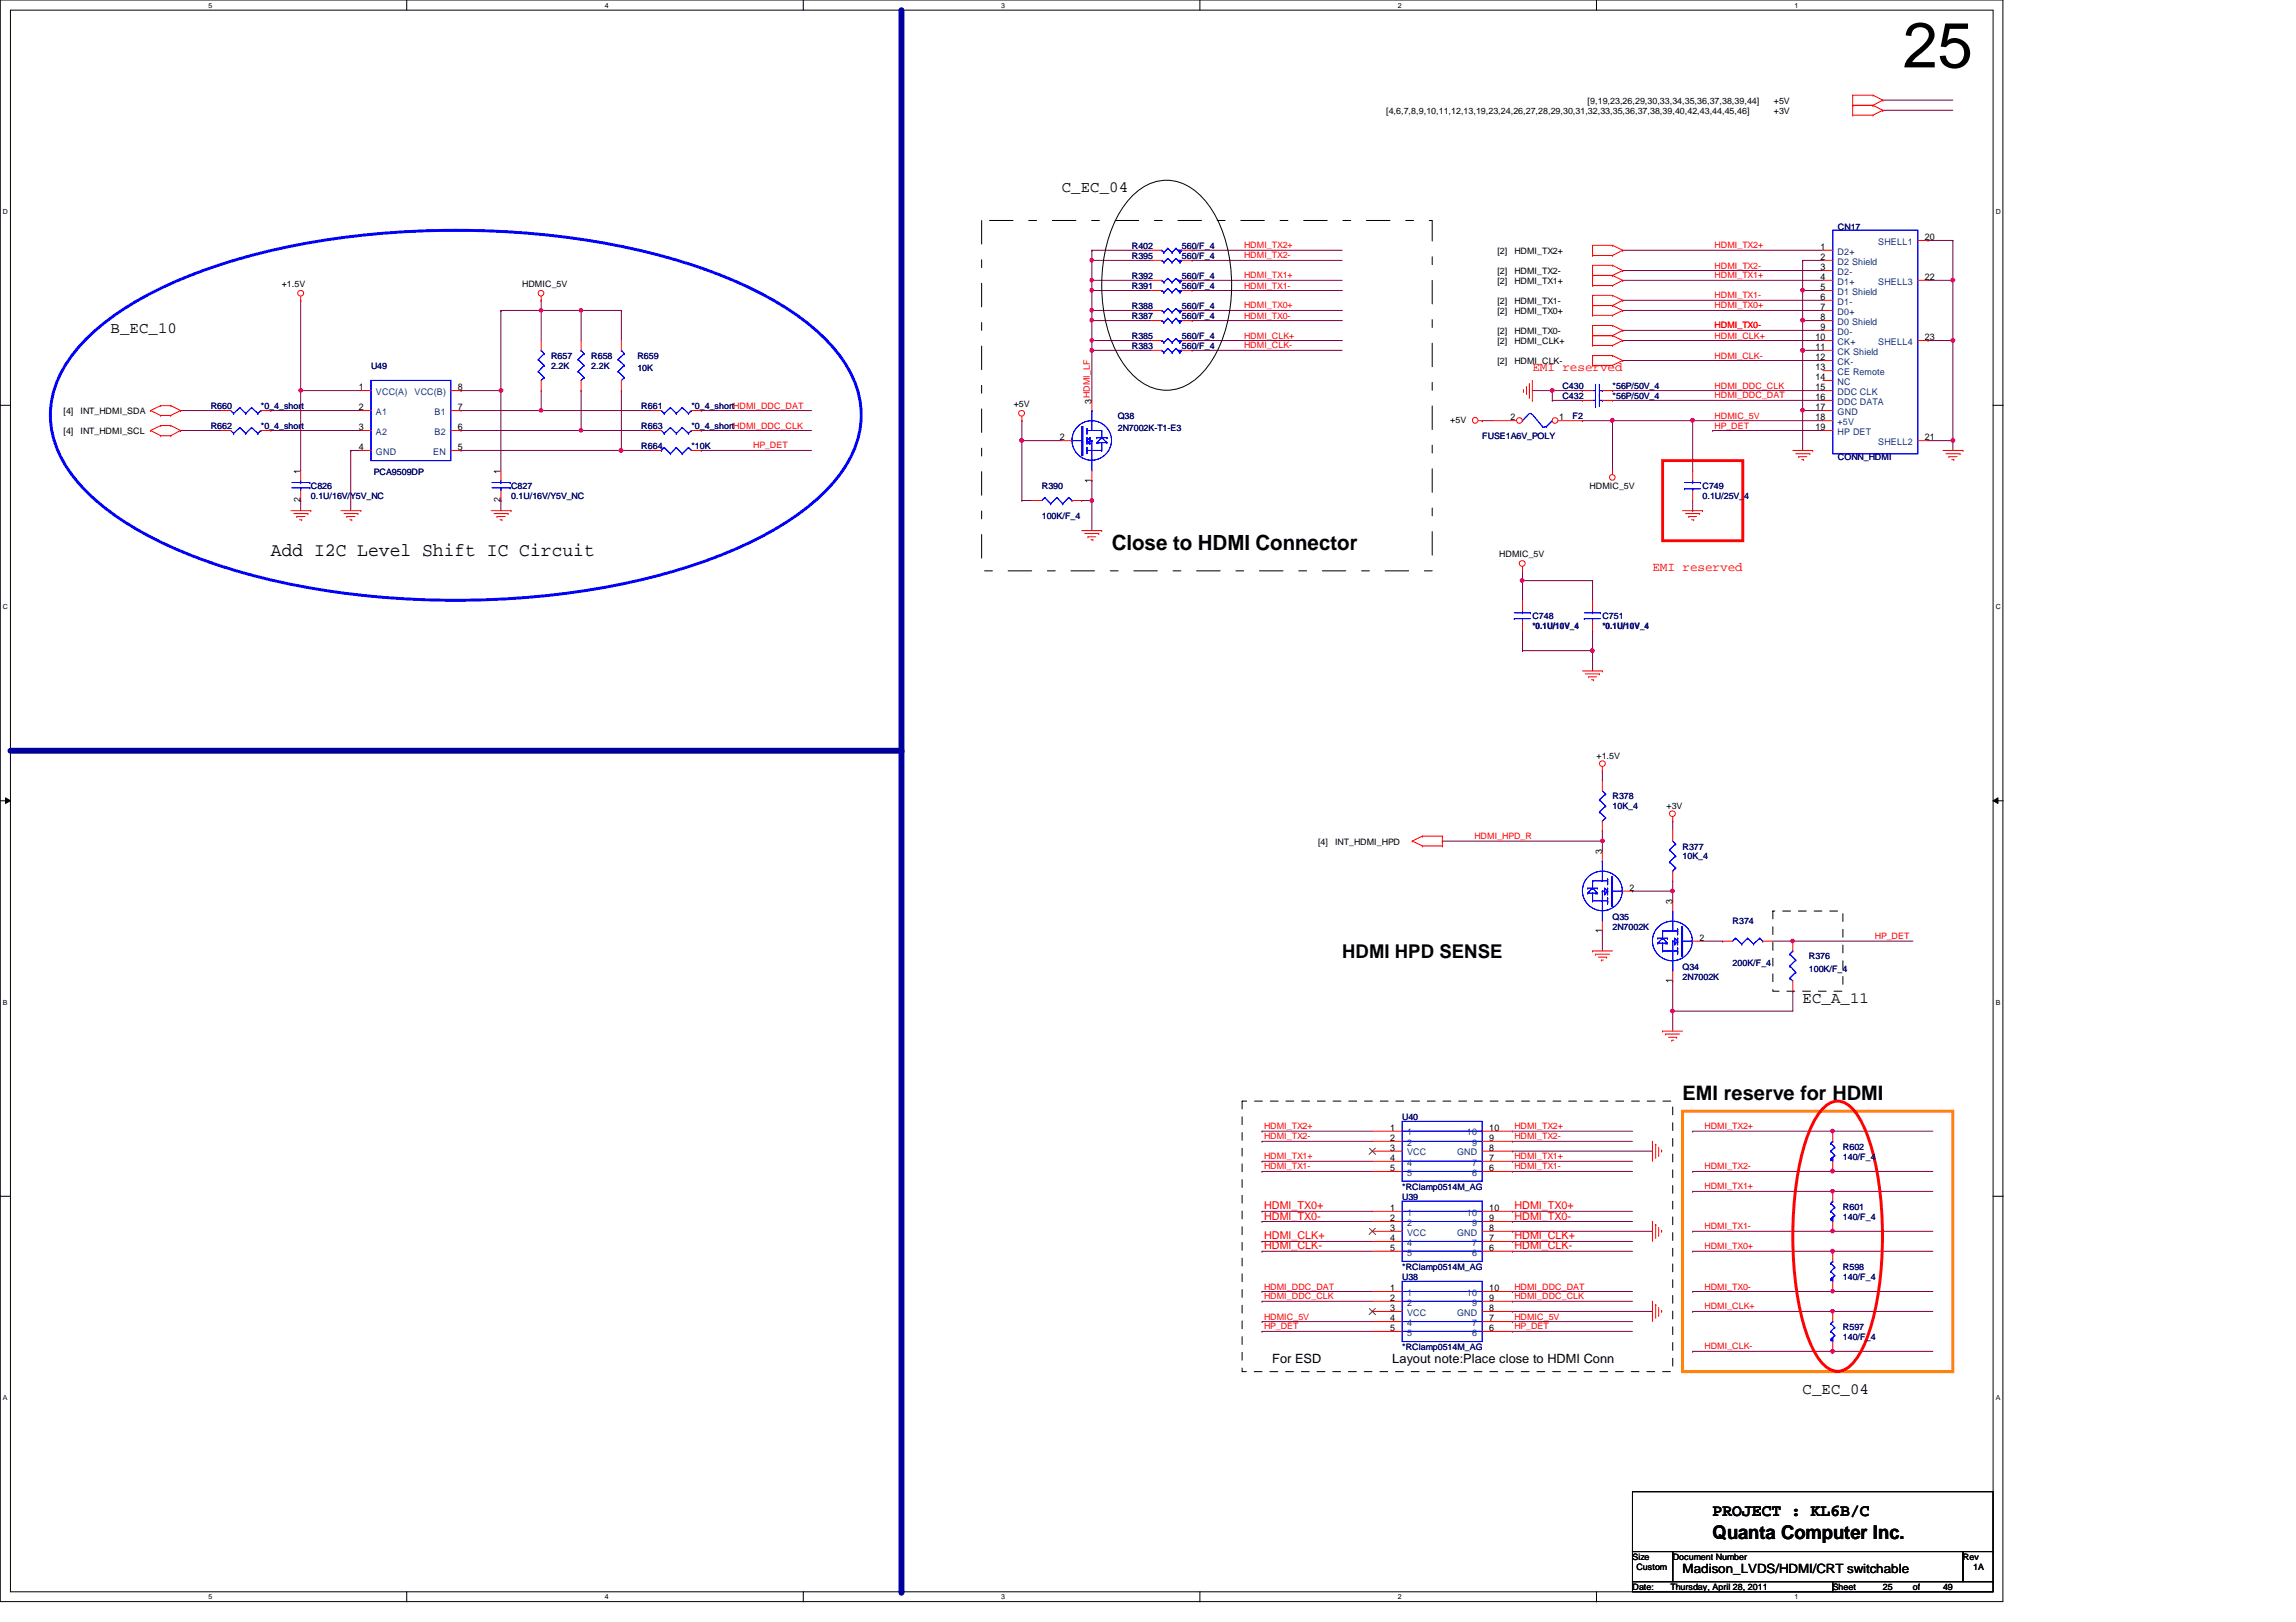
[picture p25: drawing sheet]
<svg xmlns="http://www.w3.org/2000/svg" width="297mm" height="210mm" viewBox="0 0 297 210" stroke-linecap="round" stroke-linejoin="round" font-family="sans-serif">
<defs><g id="words">
<text font-size="8.3" x="246.2" y="8.7">25</text>
<text font-size="2.7" x="143.8" y="71.2">Close to HDMI Connector</text>
<text font-size="2.6" x="217.7" y="142.3">EMI reserve for HDMI</text>
<g font-size="2.5">
<text x="35" y="71.9">Add I2C Level Shift IC Circuit</text>
<text x="173.6" y="124">HDMI HPD SENSE</text>
<text x="221.6" y="199.2">Quanta Computer Inc.</text>
</g>
<text font-size="2.2" x="221.6" y="196.1">PROJECT : KL6B/C</text>
<g font-size="2">
<text x="137.4" y="24.9">C_EC_04</text>
<text x="14.3" y="43.1">B_EC_10</text>
<text x="233.2" y="129.8">EC_A_11</text>
<text x="233.2" y="180.3">C_EC_04</text>
</g>
<g font-size="1.7" fill="#f00">
<text x="198.2" y="48">EMI reserved</text>
<text x="213.8" y="73.9">EMI reserved</text>
</g>
<g font-size="1.7">
<text x="164.6" y="176.4">For ESD</text>
<text x="180.1" y="176.4">Layout note:Place close to HDMI Conn</text>
<text x="217.7" y="203.6">Madison_LVDS/HDMI/CRT switchable</text>
</g>
<g font-size="1.4" fill="#f00">
<text x="163.5" y="156.5">HDMI_TX0+</text>
<text x="163.5" y="157.8">HDMI_TX0-</text>
<text x="163.5" y="160.4">HDMI_CLK+</text>
<text x="163.5" y="161.7">HDMI_CLK-</text>
<text x="195.9" y="157.8">HDMI_TX0-</text>
<text x="195.9" y="160.4">HDMI_CLK+</text>
<text x="195.9" y="161.7">HDMI_CLK-</text>
<text x="195.9" y="156.5">HDMI_TX0+</text>
</g>
<g font-size="1.2">
<text x="235.5" y="32.3">1</text>
<text x="235.5" y="35">3</text>
<text x="235.5" y="33.7">2</text>
<text x="249" y="31.1">20</text>
<text x="235.5" y="37.5">5</text>
<text x="235.5" y="40.1">7</text>
<text x="235.5" y="36.2">4</text>
<text x="235.5" y="38.8">6</text>
<text x="235.5" y="41.4">8</text>
<text x="249" y="36.2">22</text>
<text x="234.9" y="45.3">11</text>
<text x="234.9" y="47.9">13</text>
<text x="234.9" y="44">10</text>
<text x="234.9" y="46.6">12</text>
<text x="235.5" y="42.7">9</text>
<text x="249" y="44">23</text>
<text x="46.4" y="50.5">1</text>
<text x="46.4" y="53.1">2</text>
<text x="59.2" y="53.1">7</text>
<text x="59.2" y="50.5">8</text>
<text x="141.2" y="52.2" transform="rotate(-90 141.2 52.2)">3HDMI_LF</text>
<text x="234.9" y="50.5">15</text>
<text x="234.9" y="53.1">17</text>
<text x="234.9" y="49.2">14</text>
<text x="234.9" y="51.8">16</text>
<text x="46.4" y="55.7">3</text>
<text x="46.4" y="58.3">4</text>
<text x="59.2" y="58.3">5</text>
<text x="59.2" y="55.7">6</text>
<text x="137.1" y="57">2</text>
<text x="195.4" y="54.4">2</text>
<text x="201.7" y="54.4">1</text>
<text x="234.9" y="55.7">19</text>
<text x="234.9" y="54.4">18</text>
<text x="249" y="57">21</text>
<text x="38.9" y="65" transform="rotate(-90 38.9 65)">2</text>
<text x="38.9" y="61.3" transform="rotate(-90 38.9 61.3)">1</text>
<text x="64.8" y="65" transform="rotate(-90 64.8 65)">2</text>
<text x="64.8" y="61.3" transform="rotate(-90 64.8 61.3)">1</text>
<text x="141.2" y="62.4" transform="rotate(-90 141.2 62.4)">1</text>
<text x="207.3" y="110.5" transform="rotate(-90 207.3 110.5)">3</text>
<text x="210.8" y="115.3">2</text>
<text x="216.4" y="117" transform="rotate(-90 216.4 117)">3</text>
<text x="207.3" y="120.7" transform="rotate(-90 207.3 120.7)">1</text>
<text x="219.9" y="121.8">2</text>
<text x="216.4" y="127.2" transform="rotate(-90 216.4 127.2)">1</text>
<text x="179.8" y="146.3">1</text>
<text x="179.8" y="147.7">2</text>
<text x="179.8" y="148.9">3</text>
<text x="192.7" y="148.9">8</text>
<text x="192.7" y="147.7">9</text>
<text x="192.7" y="146.3">10</text>
<text x="179.8" y="150.2">4</text>
<text x="179.8" y="151.6">5</text>
<text x="192.7" y="151.6">6</text>
<text x="192.7" y="150.2">7</text>
<text x="179.8" y="156.7">1</text>
<text x="179.8" y="158">2</text>
<text x="179.8" y="159.3">3</text>
<text x="179.8" y="160.6">4</text>
<text x="179.8" y="161.9">5</text>
<text x="192.7" y="161.9">6</text>
<text x="192.7" y="160.6">7</text>
<text x="192.7" y="159.3">8</text>
<text x="192.7" y="158">9</text>
<text x="192.7" y="156.7">10</text>
<text x="179.8" y="167.1">1</text>
<text x="192.7" y="167.1">10</text>
<text x="179.8" y="168.4">2</text>
<text x="179.8" y="169.7">3</text>
<text x="179.8" y="171">4</text>
<text x="179.8" y="172.3">5</text>
<text x="192.7" y="172.3">6</text>
<text x="192.7" y="171">7</text>
<text x="192.7" y="169.7">8</text>
<text x="192.7" y="168.4">9</text>
</g>
<g font-size="1.2" fill="#004080">
<text x="237.7" y="32.9">D2+</text>
<text x="237.7" y="35.6">D2-</text>
<text x="237.7" y="34.2">D2 Shield</text>
<text x="243" y="31.7">SHELL1</text>
<text x="237.7" y="38.1">D1 Shield</text>
<text x="237.7" y="40.7">D0+</text>
<text x="237.7" y="36.8">D1+</text>
<text x="237.7" y="39.4">D1-</text>
<text x="243" y="36.8">SHELL3</text>
<text x="237.7" y="43.3">D0-</text>
<text x="237.7" y="45.9">CK Shield</text>
<text x="237.7" y="42">D0 Shield</text>
<text x="237.7" y="44.6">CK+</text>
<text x="237.7" y="47.2">CK-</text>
<text x="243" y="44.6">SHELL4</text>
<text x="48.6" y="51.1">VCC(A)</text>
<text x="48.6" y="53.7">A1</text>
<text x="53.6" y="51.1">VCC(B)</text>
<text x="56.2" y="53.7">B1</text>
<text x="237.7" y="48.5">CE Remote</text>
<text x="237.7" y="51.1">DDC CLK</text>
<text x="237.7" y="53.7">GND</text>
<text x="237.7" y="49.8">NC</text>
<text x="237.7" y="52.4">DDC DATA</text>
<text x="48.6" y="56.3">A2</text>
<text x="48.6" y="58.8">GND</text>
<text x="56" y="58.8">EN</text>
<text x="56.2" y="56.3">B2</text>
<text x="237.7" y="56.3">HP DET</text>
<text x="237.7" y="55">+5V</text>
<text x="243" y="57.6">SHELL2</text>
<text x="182" y="146.9">1</text>
<text x="182" y="148.3">2</text>
<text x="182" y="149.5">VCC</text>
<text x="188.5" y="149.5">GND</text>
<text x="189.8" y="146.9">10</text>
<text x="190.5" y="148.3">9</text>
<text x="182" y="150.8">4</text>
<text x="182" y="152.1">5</text>
<text x="190.5" y="152.1">6</text>
<text x="190.5" y="150.8">7</text>
<text x="182" y="157.3">1</text>
<text x="182" y="158.6">2</text>
<text x="182" y="159.9">VCC</text>
<text x="182" y="161.2">4</text>
<text x="188.5" y="159.9">GND</text>
<text x="189.8" y="157.3">10</text>
<text x="190.5" y="161.2">7</text>
<text x="190.5" y="158.6">9</text>
<text x="182" y="162.5">5</text>
<text x="182" y="167.7">1</text>
<text x="189.8" y="167.7">10</text>
<text x="190.5" y="162.5">6</text>
<text x="182" y="169">2</text>
<text x="182" y="170.3">VCC</text>
<text x="182" y="171.6">4</text>
<text x="182" y="172.8">5</text>
<text x="188.5" y="170.3">GND</text>
<text x="190.5" y="172.8">6</text>
<text x="190.5" y="171.6">7</text>
<text x="190.5" y="169">9</text>
</g>
<g font-size="1.1">
<text x="179.3" y="14.7">[4,6,7,8,9,10,11,12,13,19,23,24,26,27,28,29,30,31,32,33,35,36,37,38,39,40,42,43,44,45,46]</text>
<text x="205.4" y="13.4">[9,19,23,26,29,30,33,34,35,36,37,38,39,44]</text>
<text x="229.5" y="13.4">+5V</text>
<text x="229.5" y="14.7">+3V</text>
<text x="193.7" y="32.9">[2]</text>
<text x="193.7" y="35.4">[2]</text>
<text x="195.9" y="32.9">HDMI_TX2+</text>
<text x="195.9" y="35.4">HDMI_TX2-</text>
<text x="36.4" y="37.1">+1.5V</text>
<text x="67.6" y="37.1">HDMIC_5V</text>
<text x="193.7" y="36.7">[2]</text>
<text x="193.7" y="39.3">[2]</text>
<text x="193.7" y="40.6">[2]</text>
<text x="195.9" y="36.7">HDMI_TX1+</text>
<text x="195.9" y="39.3">HDMI_TX1-</text>
<text x="195.9" y="40.6">HDMI_TX0+</text>
<text x="193.7" y="43.2">[2]</text>
<text x="193.7" y="44.5">[2]</text>
<text x="193.7" y="47.1">[2]</text>
<text x="195.9" y="43.2">HDMI_TX0-</text>
<text x="195.9" y="44.5">HDMI_CLK+</text>
<text x="195.9" y="47.1">HDMI_CLK-</text>
<text x="8.2" y="53.6">[4]</text>
<text x="10.4" y="53.6">INT_HDMI_SDA</text>
<text x="131.1" y="52.7">+5V</text>
<text x="8.2" y="56.2">[4]</text>
<text x="10.4" y="56.2">INT_HDMI_SCL</text>
<text x="187.6" y="54.7">+5V</text>
<text x="205.7" y="63.3">HDMIC_5V</text>
<text x="194" y="72.1">HDMIC_5V</text>
<text x="206.5" y="98.3">+1.5V</text>
<text x="215.6" y="104.7">+3V</text>
<text x="170.5" y="109.3">[4]</text>
<text x="172.7" y="109.3">INT_HDMI_HPD</text>
<text x="211.2" y="201.9">Size</text>
<text x="211.7" y="203.2">Custom</text>
<text x="216.4" y="201.9">Document Number</text>
<text x="254" y="201.9">Rev</text>
<text x="255.3" y="203.2">1A</text>
<text x="211.2" y="205.8">Date:</text>
<text x="216.1" y="205.8">Thursday, April 28, 2011</text>
<text x="237.1" y="205.8">Sheet</text>
<text x="243.6" y="205.8">25</text>
<text x="247.5" y="205.8">of</text>
<text x="251.4" y="205.8">49</text>
</g>
<g font-size="1.1" fill="#000080">
<text x="237.8" y="29.8">CN17</text>
<text x="146.4" y="33.5">R395</text>
<text x="146.4" y="32.2">R402</text>
<text x="152.9" y="33.5">560/F_4</text>
<text x="152.9" y="32.2">560/F_4</text>
<text x="146.4" y="41.3">R387</text>
<text x="146.4" y="36.1">R392</text>
<text x="146.4" y="37.4">R391</text>
<text x="146.4" y="40">R388</text>
<text x="152.9" y="41.3">560/F_4</text>
<text x="152.9" y="36.1">560/F_4</text>
<text x="152.9" y="37.4">560/F_4</text>
<text x="152.9" y="40">560/F_4</text>
<text x="48" y="47.8">U49</text>
<text x="71.3" y="46.4">R657</text>
<text x="71.3" y="47.8">2.2K</text>
<text x="76.5" y="46.4">R658</text>
<text x="76.5" y="47.8">2.2K</text>
<text x="82.5" y="46.4">R659</text>
<text x="146.4" y="45.2">R383</text>
<text x="146.4" y="43.9">R385</text>
<text x="152.9" y="45.2">560/F_4</text>
<text x="152.9" y="43.9">560/F_4</text>
<text x="27.3" y="52.9">R660</text>
<text x="33.7" y="52.9">*0_4_short</text>
<text x="82.5" y="48">10K</text>
<text x="83" y="52.9">R661</text>
<text x="89.4" y="52.9">*0_4_shortHDMI_DDC_DAT</text>
<text x="202.1" y="51.6">C432</text>
<text x="202.1" y="50.3">C430</text>
<text x="208.6" y="51.6">*56P/50V_4</text>
<text x="208.6" y="50.3">*56P/50V_4</text>
<text x="27.3" y="55.5">R662</text>
<text x="33.7" y="55.5">*0_4_short</text>
<text x="83" y="55.5">R663</text>
<text x="83" y="58.1">R664</text>
<text x="89.4" y="55.5">*0_4_shortHDMI_DDC_CLK</text>
<text x="89.4" y="58.1">*10K</text>
<text x="144.6" y="54.2">Q38</text>
<text x="144.6" y="55.8">2N7002K-T1-E3</text>
<text x="191.8" y="56.8">FUSE1A6V_POLY</text>
<text x="203.5" y="54.2">F2</text>
<text x="237.8" y="59.5">CONN_HDMI</text>
<text x="40.2" y="63.3">C826</text>
<text x="40.2" y="64.6">0.1U/16V/Y5V_NC</text>
<text x="48.4" y="61.5">PCA9509DP</text>
<text x="66.1" y="63.3">C827</text>
<text x="66.1" y="64.6">0.1U/16V/Y5V_NC</text>
<text x="134.8" y="63.3">R390</text>
<text x="220.3" y="63.3">C749</text>
<text x="220.3" y="64.6">0.1U/25V_4</text>
<text x="134.8" y="67.2">100K/F_4</text>
<text x="198.2" y="80.1">C748</text>
<text x="198.2" y="81.4">*0.1U/10V_4</text>
<text x="207.3" y="80.1">C751</text>
<text x="207.3" y="81.4">*0.1U/10V_4</text>
<text x="208.6" y="103.5">R378</text>
<text x="208.6" y="104.7">10K_4</text>
<text x="217.7" y="109.9">R377</text>
<text x="217.7" y="111.2">10K_4</text>
<text x="208.6" y="119">Q35</text>
<text x="224.2" y="119.6">R374</text>
<text x="208.6" y="120.3">2N7002K</text>
<text x="217.7" y="125.5">Q34</text>
<text x="224.2" y="125">200K/F_4</text>
<text x="234" y="124.2">R376</text>
<text x="234" y="125.7">100K/F_4</text>
<text x="217.7" y="126.8">2N7002K</text>
<text x="181.4" y="144.9">U40</text>
<text x="238.4" y="148.8">R602</text>
<text x="181.4" y="154">*RClamp0514M_AG</text>
<text x="181.4" y="155.3">U39</text>
<text x="238.4" y="150.1">140/F_4</text>
<text x="238.4" y="156.5">R601</text>
<text x="238.4" y="157.9">140/F_4</text>
<text x="181.4" y="164.3">*RClamp0514M_AG</text>
<text x="181.4" y="165.7">U38</text>
<text x="238.4" y="164.3">R598</text>
<text x="238.4" y="165.7">140/F_4</text>
<text x="238.4" y="172.1">R597</text>
<text x="238.4" y="173.4">140/F_4</text>
<text x="181.4" y="174.7">*RClamp0514M_AG</text>
</g>
<g font-size="1.1" fill="#f00">
<text x="160.9" y="33.4">HDMI_TX2-</text>
<text x="160.9" y="32.1">HDMI_TX2+</text>
<text x="221.8" y="32.1">HDMI_TX2+</text>
<text x="221.8" y="34.8">HDMI_TX2-</text>
<text x="160.9" y="41.2">HDMI_TX0-</text>
<text x="160.9" y="39.9">HDMI_TX0+</text>
<text x="160.9" y="37.3">HDMI_TX1-</text>
<text x="160.9" y="36">HDMI_TX1+</text>
<text x="221.8" y="36">HDMI_TX1+</text>
<text x="221.8" y="38.6">HDMI_TX1-</text>
<text x="221.8" y="39.9">HDMI_TX0+</text>
<text x="160.9" y="45.1">HDMI_CLK-</text>
<text x="160.9" y="43.8">HDMI_CLK+</text>
<text x="221.8" y="46.4">HDMI_CLK-</text>
<text x="221.8" y="43.8">HDMI_CLK+</text>
<text x="221.8" y="42.5">HDMI_TX0-</text>
<text x="221.8" y="50.3">HDMI_DDC_CLK</text>
<text x="221.8" y="51.6">HDMI_DDC_DAT</text>
<text x="97.4" y="58">HP_DET</text>
<text x="221.8" y="55.5">HP_DET</text>
<text x="221.8" y="54.2">HDMIC_5V</text>
<text x="190.8" y="108.6">HDMI_HPD_R</text>
<text x="242.6" y="121.5">HP_DET</text>
<text x="163.5" y="146.1">HDMI_TX2+</text>
<text x="163.5" y="147.4">HDMI_TX2-</text>
<text x="195.9" y="147.4">HDMI_TX2-</text>
<text x="195.9" y="146.1">HDMI_TX2+</text>
<text x="220.5" y="146.1">HDMI_TX2+</text>
<text x="163.5" y="150">HDMI_TX1+</text>
<text x="163.5" y="151.3">HDMI_TX1-</text>
<text x="195.9" y="151.3">HDMI_TX1-</text>
<text x="195.9" y="150">HDMI_TX1+</text>
<text x="220.5" y="153.9">HDMI_TX1+</text>
<text x="220.5" y="151.3">HDMI_TX2-</text>
<text x="220.5" y="159.1">HDMI_TX1-</text>
<text x="220.5" y="161.7">HDMI_TX0+</text>
<text x="163.5" y="166.9">HDMI_DDC_DAT</text>
<text x="195.9" y="166.9">HDMI_DDC_DAT</text>
<text x="220.5" y="166.9">HDMI_TX0-</text>
<text x="163.5" y="170.8">HDMIC_5V</text>
<text x="163.5" y="168.1">HDMI_DDC_CLK</text>
<text x="163.5" y="172">HP_DET</text>
<text x="195.9" y="172">HP_DET</text>
<text x="195.9" y="170.8">HDMIC_5V</text>
<text x="195.9" y="168.1">HDMI_DDC_CLK</text>
<text x="220.5" y="169.5">HDMI_CLK+</text>
<text x="220.5" y="174.6">HDMI_CLK-</text>
</g>
<g font-size=".9">
<text x="27" y="1">5</text>
<text x="78.2" y="1">4</text>
<text x="129.5" y="1">3</text>
<text x="180.8" y="1">2</text>
<text x="232.2" y="1">1</text>
<text x=".4" y="27.7">D</text>
<text x="258.2" y="27.7">D</text>
<text x=".4" y="78.8">C</text>
<text x="258.2" y="78.8">C</text>
<text x=".4" y="130">B</text>
<text x="258.2" y="130">B</text>
<text x=".4" y="181.2">A</text>
<text x="258.2" y="181.2">A</text>
<text x="27" y="207">5</text>
<text x="78.2" y="207">4</text>
<text x="129.5" y="207">3</text>
<text x="180.8" y="207">2</text>
<text x="232.2" y="207">1</text>
</g>
</g></defs>
<path d="M0 0h259.1v207.3h-259.1zM1.4 1.3h256.4v204.7h-256.4z" fill="none" stroke="#000" stroke-width=".13"/>
<g fill="#fff">
<path d="M27 .2h.5v1h-.5z"/>
<path d="M27 206.2h.5v1h-.5z"/>
</g>
<path d="M52.6 0v1.3M52.6 206v1.3" fill="none" stroke="#000" stroke-width=".13"/>
<g fill="#fff">
<path d="M78.2 .2h.5v1h-.5z"/>
<path d="M78.2 206.2h.5v1h-.5z"/>
</g>
<path d="M103.9 0v1.3M103.9 206v1.3" fill="none" stroke="#000" stroke-width=".13"/>
<g fill="#fff">
<path d="M129.5 .2h.5v1h-.5z"/>
<path d="M129.5 206.2h.5v1h-.5z"/>
</g>
<path d="M155.2 0v1.3M155.2 206v1.3" fill="none" stroke="#000" stroke-width=".13"/>
<g fill="#fff">
<path d="M180.8 .2h.6v1h-.6z"/>
<path d="M180.8 206.2h.6v1h-.6z"/>
</g>
<path d="M206.5 0v1.3M206.5 206v1.3" fill="none" stroke="#000" stroke-width=".13"/>
<g fill="#fff">
<path d="M232.2 .2h.5v1h-.5z"/>
<path d="M232.2 206.2h.5v1h-.5z"/>
<path d="M.4 26.9h.6v1h-.6z"/>
<path d="M258.2 26.9h.6v1h-.6z"/>
<path d="M.4 78h.6v1h-.6z"/>
<path d="M258.2 78h.6v1h-.6z"/>
</g>
<path d="M0 52.5h1.4M257.8 52.5h1.4" fill="none" stroke="#000" stroke-width=".13"/>
<g fill="#fff">
<path d="M.4 129.2h.6v1h-.6z"/>
<path d="M258.2 129.2h.6v1h-.6z"/>
</g>
<path d="M0 103.6h1.4M.7 103.3l.7 .3-.7 .4zM257.8 103.6l.7-.3v.7zM257.8 103.6h1.4" fill="none" stroke="#000" stroke-width=".13"/>
<path d="M.7 103.3l.7 .3-.7 .4zM257.8 103.6l.7-.3v.7z" fill="#000"/>
<g fill="#fff">
<path d="M.4 180.4h.5v1h-.5z"/>
<path d="M258.2 180.4h.5v1h-.5z"/>
</g>
<path d="M0 154.8h1.4M257.8 154.8h1.4" fill="none" stroke="#000" stroke-width=".13"/>
<path d="M233.2 53.1h.1M233.2 53.1v5.2" fill="none" stroke="#800040" stroke-width=".13"/>
<circle cx="233.2" cy="53.1" r=".25" fill="#f0f"/>
<circle cx="233.2" cy="53.1" r=".25" fill="none" stroke="#f0f" stroke-width=".13"/>
<path d="M233.2 37.6h.1M233.2 37.6v3.9" fill="none" stroke="#800040" stroke-width=".13"/>
<circle cx="233.2" cy="37.6" r=".25" fill="#f0f"/>
<circle cx="233.2" cy="37.6" r=".25" fill="none" stroke="#f0f" stroke-width=".13"/>
<path d="M233.2 33.7h.1M233.2 37.6h.1M233.2 33.7v3.9M233.2 37.6h2.6M233.2 45.3h.1M233.2 41.5h.1M233.2 41.5v3.8M233.2 45.3h2.6M233.2 41.5h2.6" fill="none" stroke="#800040" stroke-width=".13"/>
<circle cx="233.2" cy="41.4" r=".26" fill="#f0f"/>
<circle cx="233.2" cy="41.4" r=".26" fill="none" stroke="#f0f" stroke-width=".13"/>
<path d="M233.2 33.7h.1M233.2 33.7h2.6M233.2 53.1h.1M233.2 45.3h.1M233.2 53.1h2.6M233.2 45.3v7.8" fill="none" stroke="#800040" stroke-width=".13"/>
<circle cx="233.2" cy="45.3" r=".26" fill="#f0f"/>
<circle cx="233.2" cy="45.3" r=".26" fill="none" stroke="#f0f" stroke-width=".13"/>
<g fill="none" stroke="#800040" stroke-width=".13">
<path d="M243.6 13h.1M243.6 14.3h.1M243.6 13h9M243.6 14.3h9M209.9 32.4h.1M209.9 35h.1M209.9 36.3h.1M209.9 38.9h.1M209.9 32.4h25.9M209.9 35h25.9M209.9 36.3h25.9M209.9 38.9h25.9"/>
<path d="M191.8 54.4h.1M191.8 54.4h1.3M208.6 50.5h.1M208.6 51.8h.1M208.6 50.5h27.2M208.6 51.8h27.2M209.9 40.2h.1M209.9 46.7h.1M209.9 40.2h25.9M209.9 46.7h25.9M221.6 55.7h.1M221.6 55.7h14.2"/>
<path d="M237.1 161.9h.1M237.1 161.9h13"/>
</g>
<path d="M236.9 161.7h.2l.2 .1-.1 .3-.1 .1-.2-.1z" fill-rule="evenodd" fill="#f0f"/>
<path d="M236.9 161.7h.2l.2 .1-.1 .3-.1 .1-.2-.1z" fill="none" stroke="#f0f" stroke-width=".13"/>
<path d="M237.1 154.2h.1M237.1 154.2h13" fill="none" stroke="#800040" stroke-width=".13"/>
<path d="M236.9 154h.3l.1 .1-.1 .2-.1 .1-.2-.1z" fill-rule="evenodd" fill="#f0f"/>
<path d="M236.9 154h.3l.1 .1-.1 .2-.1 .1-.2-.1z" fill="none" stroke="#f0f" stroke-width=".13"/>
<path d="M237.1 146.4h.1M237.1 146.4h13" fill="none" stroke="#800040" stroke-width=".13"/>
<path d="M236.9 146.2h.3l.1 .1-.1 .2-.1 .1-.2-.1z" fill-rule="evenodd" fill="#f0f"/>
<path d="M236.9 146.2h.3l.1 .1-.1 .2-.1 .1-.2-.1z" fill="none" stroke="#f0f" stroke-width=".13"/>
<path d="M237.1 174.9h.1M237.1 174.9h13" fill="none" stroke="#800040" stroke-width=".13"/>
<path d="M236.9 174.7l.2-.1 .2 .1-.1 .4h-.1h-.2z" fill-rule="evenodd" fill="#f0f"/>
<path d="M236.9 174.7l.2-.1 .2 .1-.1 .4h-.1h-.2z" fill="none" stroke="#f0f" stroke-width=".13"/>
<path d="M237.1 169.7h.1M237.1 169.7h13" fill="none" stroke="#800040" stroke-width=".13"/>
<path d="M236.9 169.5h.3l.1 .2-.1 .1-.1 .1-.2-.1z" fill-rule="evenodd" fill="#f0f"/>
<path d="M236.9 169.5h.3l.1 .2-.1 .1-.1 .1-.2-.1z" fill="none" stroke="#f0f" stroke-width=".13"/>
<path d="M237.1 159.3h.1M237.1 159.3h13" fill="none" stroke="#800040" stroke-width=".13"/>
<path d="M236.9 159.1h.3l.1 .2-.1 .2-.1 .1-.2-.1z" fill-rule="evenodd" fill="#f0f"/>
<path d="M236.9 159.1h.3l.1 .2-.1 .2-.1 .1-.2-.1z" fill="none" stroke="#f0f" stroke-width=".13"/>
<path d="M237.1 167.1h.1M237.1 167.1h13" fill="none" stroke="#800040" stroke-width=".13"/>
<path d="M236.9 166.9h.3l.1 .2-.1 .2h-.1h-.2z" fill-rule="evenodd" fill="#f0f"/>
<path d="M236.9 166.9h.3l.1 .2-.1 .2h-.1h-.2z" fill="none" stroke="#f0f" stroke-width=".13"/>
<path d="M237.1 151.6h.1M237.1 151.6h13" fill="none" stroke="#800040" stroke-width=".13"/>
<path d="M236.9 151.4l.2-.1 .2 .1-.1 .3-.1 .1-.2-.1z" fill-rule="evenodd" fill="#f0f"/>
<path d="M236.9 151.4l.2-.1 .2 .1-.1 .3-.1 .1-.2-.1z" fill="none" stroke="#f0f" stroke-width=".13"/>
<g fill="none" stroke="#800040" stroke-width=".13">
<path d="M207.3 99.8h.1M207.3 99.8v1.2M207.3 108.8h.1M207.3 108.8v1.3M211.2 115.3h.1M211.2 115.3h5.2M216.4 106.3h.1M216.4 106.3v1.2M207.3 120.5h.1M207.3 120.5v2.6M216.4 130.9h.1M216.4 130.9v2.5"/>
<path d="M231.9 128.3h.1M231.9 128.3v2.6M163.3 156.8h.1M163.3 150.3h.1M163.3 146.4h.1M163.3 158.1h.1M163.3 147.7h.1M163.3 151.6h.1M163.3 146.4h14.2M163.3 151.6h14.2M163.3 156.8h14.2M163.3 150.3h14.2"/>
<path d="M163.3 158.1h14.2M163.3 147.7h14.2M195.7 159.3h.1M195.7 158.1h.1M195.7 151.6h.1M195.7 150.3h.1M195.7 147.7h.1M195.7 156.8h.1M195.7 149h.1M195.7 146.4h.1M195.7 159.3h18.1M195.7 146.4h15.5"/>
<path d="M195.7 151.6h15.5M195.7 156.8h15.5M195.7 150.3h15.5M195.7 158.1h15.5M195.7 147.7h15.5M195.7 149h18.1M219 159.3h.1M219 154.2h.1M219 146.4h.1M219 151.6h.1M219 159.3h18.1M219 154.2h18.1"/>
<path d="M219 146.4h18.1M219 151.6h18.1M163.3 160.7h.1M163.3 161.9h.1M163.3 171h.1M163.3 168.4h.1M163.3 167.1h.1M163.3 172.3h.1M163.3 167.1h14.2M163.3 161.9h14.2M163.3 160.7h14.2M163.3 171h14.2"/>
<path d="M163.3 168.4h14.2M163.3 172.3h14.2M195.7 160.7h.1M195.7 161.9h.1M195.7 169.7h.1M195.7 167.1h.1M195.7 172.3h.1M195.7 171h.1M195.7 168.4h.1M195.7 169.7h18.1M195.7 167.1h15.5M195.7 161.9h15.5"/>
<path d="M195.7 160.7h15.5M195.7 171h15.5M195.7 168.4h15.5M195.7 172.3h15.5M219 174.9h.1M219 169.7h.1M219 167.1h.1M219 161.9h.1M219 174.9h18.1M219 169.7h18.1M219 167.1h18.1M219 161.9h18.1"/>
</g>
<circle cx="216.4" cy="130.8" r=".25" fill="#f0f"/>
<circle cx="216.4" cy="130.8" r=".25" fill="none" stroke="#f0f" stroke-width=".13"/>
<path d="M216.4 114h.1M216.4 114v1.3" fill="none" stroke="#800040" stroke-width=".13"/>
<circle cx="216.4" cy="115.3" r=".25" fill="#f0f"/>
<circle cx="216.4" cy="115.3" r=".25" fill="none" stroke="#f0f" stroke-width=".13"/>
<path d="M186.6 108.8h.1M186.6 108.8h20.7M231.9 121.8h.1M231.9 121.8h15.6" fill="none" stroke="#800040" stroke-width=".13"/>
<circle cx="207.3" cy="108.8" r=".25" fill="#f0f"/>
<circle cx="207.3" cy="108.8" r=".25" fill="none" stroke="#f0f" stroke-width=".13"/>
<path d="M219 54.4h.1M219 54.4h16.8M207.3 107.5h.1M207.3 107.5v1.3M216.4 115.3h.1M216.4 115.3v1.3M216.4 130.9h.1M216.4 127h.1M216.4 127v3.9M216.4 130.9h15.5" fill="none" stroke="#800040" stroke-width=".13"/>
<path d="M218.8 54.2l.1-.1 .3 .2-.1 .3-.2 .1-.1-.1z" fill-rule="evenodd" fill="#f0f"/>
<path d="M218.8 54.2l.1-.1 .3 .2-.1 .3-.2 .1-.1-.1z" fill="none" stroke="#f0f" stroke-width=".13"/>
<path d="M208.6 54.4h.1M208.6 54.4h10.4v6.5M219 60.9h.1" fill="none" stroke="#800040" stroke-width=".13"/>
<path d="M208.4 54.2l.2-.1 .2 .2-.1 .3-.1 .1-.2-.1z" fill-rule="evenodd" fill="#f0f"/>
<path d="M208.4 54.2l.2-.1 .2 .2-.1 .3-.1 .1-.2-.1z" fill="none" stroke="#f0f" stroke-width=".13"/>
<path d="M198.2 50.5h2.6M200.8 50.5h.1M219 66.1h.1M219 64.8v1.3" fill="none" stroke="#800040" stroke-width=".13"/>
<circle cx="200.8" cy="50.5" r=".25" fill="#f0f"/>
<circle cx="200.8" cy="50.5" r=".25" fill="none" stroke="#f0f" stroke-width=".13"/>
<path d="M200.8 51.8h.1M200.8 51.8h3.9M204.7 51.8h.1M204.7 50.5h.1M204.7 50.5h-3.9v1.3M197 73.9h.1M197 73.9v1.2h9M206 75.1h.1" fill="none" stroke="#800040" stroke-width=".13"/>
<circle cx="196.9" cy="75.1" r=".25" fill="#f0f"/>
<circle cx="196.9" cy="75.1" r=".25" fill="none" stroke="#f0f" stroke-width=".13"/>
<path d="M197 77.7h.1M197 75.1v2.6M206 77.7h.1M206 75.1v2.6M197 84.2h.1M197 81.6v2.6M197 84.2h9" fill="none" stroke="#800040" stroke-width=".13"/>
<path d="M205.8 84l.2-.1 .2 .2v.3l-.2 .1-.2-.1z" fill-rule="evenodd" fill="#f0f"/>
<path d="M205.8 84l.2-.1 .2 .2v.3l-.2 .1-.2-.1z" fill="none" stroke="#f0f" stroke-width=".13"/>
<g fill="none" stroke="#800040" stroke-width=".13">
<path d="M141.3 37.6h.1M141.3 37.6h7.7M154.2 33.7h.1M154.2 32.4h.1M154.2 37.6h.1M154.2 36.3h.1M154.2 33.7h19.4M154.2 32.4h19.4M154.2 37.6h19.4M154.2 36.3h19.4M154.2 41.5h.1M154.2 40.2h.1"/>
<path d="M154.2 41.5h19.4M154.2 40.2h19.4M204.7 54.4h.1M204.7 54.4h3.9M208.6 54.4h.1M208.6 54.4v6.5M209.9 44.1h.1M209.9 42.8h.1M209.9 44.1h25.9M209.9 42.8h25.9M206 84.2h.1M206 81.6h.1"/>
<path d="M206 81.6v5.2"/>
</g>
<path d="M141.1 37.4h.3l.1 .1-.1 .2-.2 .1-.1-.1z" fill-rule="evenodd" fill="#f0f"/>
<path d="M141.1 37.4h.3l.1 .1-.1 .2-.2 .1-.1-.1z" fill="none" stroke="#f0f" stroke-width=".13"/>
<path d="M141.3 36.3h.1M141.3 36.3v1.3M141.3 44.1h.1M141.3 44.1h7.7" fill="none" stroke="#800040" stroke-width=".13"/>
<path d="M141.1 43.9h.3l.1 .1-.1 .2-.2 .1-.1-.1z" fill-rule="evenodd" fill="#f0f"/>
<path d="M141.1 43.9h.3l.1 .1-.1 .2-.2 .1-.1-.1z" fill="none" stroke="#f0f" stroke-width=".13"/>
<path d="M141.3 45.3h.1M141.3 45.3h7.7" fill="none" stroke="#800040" stroke-width=".13"/>
<path d="M141.1 45.1h.1l.2 .1v.3l-.2 .1-.1-.1z" fill-rule="evenodd" fill="#f0f"/>
<path d="M141.1 45.1h.1l.2 .1v.3l-.2 .1-.1-.1z" fill="none" stroke="#f0f" stroke-width=".13"/>
<path d="M141.3 32.4h.1M141.3 32.4h7.7M141.3 41.5h.1M141.3 44.1h.1M141.3 40.2h.1M141.3 41.5v3.8M141.3 40.2h7.7" fill="none" stroke="#800040" stroke-width=".13"/>
<path d="M141.1 40h.3l.1 .1-.1 .2-.2 .1-.1-.1z" fill-rule="evenodd" fill="#f0f"/>
<path d="M141.1 40h.3l.1 .1-.1 .2-.2 .1-.1-.1z" fill="none" stroke="#f0f" stroke-width=".13"/>
<path d="M141.3 37.6h.1M141.3 33.7h.1M141.3 37.6v2.6M141.3 33.7h7.7" fill="none" stroke="#800040" stroke-width=".13"/>
<path d="M141.1 33.5h.3l.1 .2-.1 .1-.2 .1-.1-.1z" fill-rule="evenodd" fill="#f0f"/>
<path d="M141.1 33.5h.3l.1 .2-.1 .1-.2 .1-.1-.1z" fill="none" stroke="#f0f" stroke-width=".13"/>
<path d="M141.3 32.4h.1M141.3 32.4v1.3M141.3 64.8h.1M141.3 64.8v3.9" fill="none" stroke="#800040" stroke-width=".13"/>
<path d="M141.1 64.6l.1-.1 .2 .1v.3l-.2 .1-.1-.1z" fill-rule="evenodd" fill="#f0f"/>
<path d="M141.1 64.6l.1-.1 .2 .1v.3l-.2 .1-.1-.1z" fill="none" stroke="#f0f" stroke-width=".13"/>
<path d="M141.3 41.5h.1M141.3 41.5h7.7" fill="none" stroke="#800040" stroke-width=".13"/>
<path d="M141.1 41.3l.1-.1 .2 .1v.3l-.2 .1-.1-.1z" fill-rule="evenodd" fill="#f0f"/>
<path d="M141.1 41.3l.1-.1 .2 .1v.3l-.2 .1-.1-.1z" fill="none" stroke="#f0f" stroke-width=".13"/>
<path d="M141.3 36.3h.1M141.3 36.3h7.7M141.3 40.2h.1M141.3 40.2v1.3" fill="none" stroke="#800040" stroke-width=".13"/>
<path d="M141.1 36.1h.3l.1 .1-.1 .2-.2 .1-.1-.1z" fill-rule="evenodd" fill="#f0f"/>
<path d="M141.1 36.1h.3l.1 .1-.1 .2-.2 .1-.1-.1z" fill="none" stroke="#f0f" stroke-width=".13"/>
<path d="M141.3 33.7h.1M141.3 33.7v2.6M132.2 57h.1M132.2 57h5.2M141.3 45.3h.1M141.3 45.3v6.5" fill="none" stroke="#800040" stroke-width=".13"/>
<circle cx="132.2" cy="57" r=".25" fill="#f0f"/>
<circle cx="132.2" cy="57" r=".25" fill="none" stroke="#f0f" stroke-width=".13"/>
<g fill="none" stroke="#800040" stroke-width=".13">
<path d="M132.2 57h.1M132.2 54.4h.1M132.2 54.4v10.4M154.2 45.3h.1M154.2 44.1h.1M154.2 45.3h19.4M154.2 44.1h19.4M252.6 57h.1M252.6 57v1.3M132.2 64.8h.1M132.2 64.8h1.3M140 64.8h.1"/>
<path d="M141.3 62.2h.1M141.3 62.2v2.6h-1.3"/>
</g>
<circle cx="252.6" cy="57" r=".25" fill="#f0f"/>
<circle cx="252.6" cy="57" r=".25" fill="none" stroke="#f0f" stroke-width=".13"/>
<path d="M252.6 36.3h.1M252.6 36.3v7.8h-3.2M249.4 44.1h.1" fill="none" stroke="#800040" stroke-width=".13"/>
<circle cx="252.6" cy="36.2" r=".25" fill="#f0f"/>
<circle cx="252.6" cy="36.2" r=".25" fill="none" stroke="#f0f" stroke-width=".13"/>
<path d="M249.4 36.3h3.2M252.6 36.3h.1M252.6 31.1h.1M252.6 31.1v5.2M252.6 44.1h.1M252.6 44.1v12.9" fill="none" stroke="#800040" stroke-width=".13"/>
<circle cx="252.6" cy="44" r=".25" fill="#f0f"/>
<circle cx="252.6" cy="44" r=".25" fill="none" stroke="#f0f" stroke-width=".13"/>
<path d="M249.4 31.1h.1M249.4 31.1h3.2M249.4 57h3.2M252.6 57h.1M220.3 121.8h2.6M222.9 121.8h.1M229.4 121.8h2.5M231.9 121.8h.1" fill="none" stroke="#800040" stroke-width=".13"/>
<path d="M231.7 121.6h.4l.1 .2-.1 .1-.2 .1-.2-.1z" fill-rule="evenodd" fill="#f0f"/>
<path d="M231.7 121.6h.4l.1 .2-.1 .1-.2 .1-.2-.1z" fill="none" stroke="#f0f" stroke-width=".13"/>
<path d="M23.4 53.1h.1M23.4 53.1h5.2M35 53.1h.1M35 53.1h11.7M64.8 50.5h.1M64.8 50.5v10.4M90.7 53.1h.1M90.7 53.1h14.3" fill="none" stroke="#800040" stroke-width=".13"/>
<circle cx="64.8" cy="50.5" r=".25" fill="#f0f"/>
<circle cx="64.8" cy="50.5" r=".25" fill="none" stroke="#f0f" stroke-width=".13"/>
<path d="M38.9 38.9h.1M38.9 38.9v22M38.9 50.5h.1M38.9 50.5h7.8M59.6 58.3h.1M59.6 58.3h24.6M70 40.2h.1M70 40.2h5.2M70 40.2v3.9M80.4 58.3h.1" fill="none" stroke="#800040" stroke-width=".13"/>
<circle cx="38.9" cy="50.5" r=".25" fill="#f0f"/>
<circle cx="38.9" cy="50.5" r=".25" fill="none" stroke="#f0f" stroke-width=".13"/>
<path d="M70 50.5h.1M70 50.5v2.6M75.2 40.2h.1M75.2 40.2v3.9" fill="none" stroke="#800040" stroke-width=".13"/>
<path d="M75 40h.3l.1 .1-.1 .2-.2 .1-.1-.1z" fill-rule="evenodd" fill="#f0f"/>
<path d="M75 40h.3l.1 .1-.1 .2-.2 .1-.1-.1z" fill="none" stroke="#f0f" stroke-width=".13"/>
<path d="M70 38.9h.1M70 38.9v1.3M75.2 50.5h.1M75.2 50.5v5.2" fill="none" stroke="#800040" stroke-width=".13"/>
<path d="M69.8 40h.3l.1 .1-.1 .2-.1 .1-.2-.1z" fill-rule="evenodd" fill="#f0f"/>
<path d="M69.8 40h.3l.1 .1-.1 .2-.1 .1-.2-.1z" fill="none" stroke="#f0f" stroke-width=".13"/>
<path d="M59.6 50.5h.1M59.6 50.5h5.2M80.4 50.5h.1M80.4 50.5v7.8" fill="none" stroke="#800040" stroke-width=".13"/>
<circle cx="80.3" cy="58.3" r=".26" fill="#f0f"/>
<circle cx="80.3" cy="58.3" r=".26" fill="none" stroke="#f0f" stroke-width=".13"/>
<path d="M45.4 58.3h.1M45.4 58.3v7.8M59.6 53.1h.1M59.6 53.1h10.4M80.4 40.2h.1M80.4 40.2v3.9M90.7 58.3h.1M90.7 58.3h14.3M38.9 64.8h.1M38.9 64.8v1.3M64.8 64.8h.1M64.8 64.8v1.3" fill="none" stroke="#800040" stroke-width=".13"/>
<path d="M69.8 52.9h.3l.1 .2-.1 .2h-.1h-.2z" fill-rule="evenodd" fill="#f0f"/>
<path d="M69.8 52.9h.3l.1 .2-.1 .2h-.1h-.2z" fill="none" stroke="#f0f" stroke-width=".13"/>
<path d="M45.4 58.3h.1M45.4 58.3h1.3M59.6 55.7h.1M59.6 55.7h15.6M64.8 40.2h.1M64.8 40.2h5.2" fill="none" stroke="#800040" stroke-width=".13"/>
<path d="M75 55.5h.3l.1 .2-.1 .1-.2 .1-.1-.1z" fill-rule="evenodd" fill="#f0f"/>
<path d="M75 55.5h.3l.1 .2-.1 .1-.2 .1-.1-.1z" fill="none" stroke="#f0f" stroke-width=".13"/>
<g fill="none" stroke="#800040" stroke-width=".13">
<path d="M23.4 55.7h.1M23.4 55.7h5.2M35 55.7h.1M35 55.7h11.7M64.8 40.2h.1M64.8 40.2v10.3M70 53.1h.1M70 53.1h14.2M75.2 55.7h.1M75.2 40.2h.1M75.2 55.7h9M75.2 40.2h5.2"/>
<path d="M90.7 55.7h.1M90.7 55.7h14.3"/>
</g>
<g fill="none" stroke="#f00" stroke-width=".13">
<path d="M239.7 13.6h.1M239.7 12.3h.1M239.7 14.9h.1M239.7 12.3h2.6M239.7 13.6h2.6M239.7 12.3v2.6M239.7 14.9h2.6M242.3 12.3h.1M242.3 13.6h.1M242.3 14.9h.1M242.3 12.3l1.3 .7M242.3 13.6l1.3 .7"/>
<path d="M243.6 13h.1M243.6 14.3h.1M243.6 13l-1.3 .6M243.6 14.3l-1.3 .6M38.9 38.9h.1M38.9 38.4v.5M70 38.9h.1M70 38.4v.5M206 33.1h.1M206 31.7h.1M206 35.6h.1M206 34.3h.1"/>
<path d="M206 37h.1M206 39.5h.1M206 38.2h.1M206 33.1h2.6M206 31.7v1.4M206 34.3v2.7M206 38.2v2.6M206 31.7h2.6M206 35.6h2.6M206 34.3h2.6M206 37h2.6M206 39.5h2.6"/>
<path d="M206 38.2h2.6M208.6 33.1h.1M208.6 31.7h.1M208.6 35.6h.1M208.6 34.3h.1M208.6 37h.1M208.6 39.5h.1M208.6 38.2h.1M208.6 31.7l1.3 .7M208.6 34.3l1.3 .7M208.6 35.6l1.3 .7M208.6 38.2l1.3 .7"/>
<path d="M208.6 39.5l1.3 .7M209.9 32.4h.1M209.9 35h.1M209.9 36.3h.1M209.9 38.9h.1M209.9 32.4l-1.3 .7M209.9 35l-1.3 .6M209.9 36.3l-1.3 .7M209.9 38.9l-1.3 .6M19.5 53.1h.1M19.5 55.7h.1M19.5 53.1l1.3 .7"/>
<path d="M19.5 55.7l1.3 .7M20.8 52.5h.1M20.8 53.8h.1M20.8 55.1h.1M20.8 56.4h.1M20.8 52.5h1.3M20.8 52.5l-1.3 .6M20.8 53.8h1.3M20.8 55.1h1.3M20.8 55.1l-1.3 .6M20.8 56.4h1.3M22.1 52.5h.1"/>
<path d="M22.1 53.8h.1M22.1 55.1h.1M22.1 56.4h.1M22.1 52.5l1.3 .6M22.1 55.1l1.3 .6M23.4 53.1h.1M23.4 55.7h.1M23.4 53.1l-1.3 .7M23.4 55.7l-1.3 .7M132.2 54.4h.1M132.2 53.9v.5M191.3 54.4h.5"/>
<path d="M191.8 54.4h.1M197.1 50.7h.1M197.1 50.4v.3M197.5 50h.1M197.5 50v1.1M197.9 51.4h.1M197.9 49.6v1.8M198.2 51.8h.1M198.2 49.2v2.6M206 40.8h.1M206 43.4h.1M206 42.1h.1"/>
<path d="M206 44.7h.1M206 47.3h.1M206 46h.1M206 42.1v2.6M206 46v1.3M206 40.8h2.6M206 43.4h2.6M206 42.1h2.6M206 44.7h2.6M206 47.3h2.6M206 46h2.6M208.6 40.8h.1"/>
<path d="M208.6 43.4h.1M208.6 42.1h.1M208.6 44.7h.1M208.6 47.3h.1M208.6 46h.1M208.6 42.1l1.3 .7M208.6 43.4l1.3 .7M208.6 46l1.3 .7M209.9 40.2h.1M209.9 42.8h.1M209.9 44.1h.1M209.9 46.7h.1"/>
<path d="M209.9 40.2l-1.3 .6M209.9 42.8l-1.3 .6M209.9 44.1l-1.3 .6M209.9 46.7l-1.3 .6M231.9 58.3h2.6M232.3 58.7h1.8M232.7 59.1h.1M232.7 59.1h1.1M233.1 59.5h.2M233.3 59.5h.1M234.1 58.7h.1M234.5 58.3h.1"/>
<path d="M251.4 58.3h2.6M251.8 58.7h1.8M252.1 59.1h.1M252.1 59.1h1.1M252.5 59.5h.3M252.8 59.5h.1M253.6 58.7h.1M254 58.3h.1M37.6 66.1h2.6M38 66.5h1.8M38.4 66.8h.1M38.4 66.8h1.1"/>
<path d="M38.8 67.3h.2M39 67.3h.1M39.8 66.5h.1M40.2 66.1h.1M44.1 66.1h2.6M44.5 66.5h1.8M44.9 66.8h.1M44.9 66.8h1M45.3 67.3h.2M45.5 67.3h.1M46.3 66.5h.1M46.7 66.1h.1"/>
<path d="M63.5 66.1h2.6M63.9 66.5h1.8M64.3 66.8h.1M64.3 66.8h1.1M64.7 67.3h.2M64.9 67.3h.1M65.7 66.5h.1M66.1 66.1h.1M140 68.7h2.5M140.3 69h1.9M140.8 69.5h.1M140.8 69.5h1"/>
<path d="M141.1 69.8h.3M141.4 69.8h.1M142.2 69h.1M142.5 68.7h.1M197 73.9h.1M197 73.3v.6M208.6 60.9h.1M208.6 60.9v.5M217.7 66.1h2.6M218.1 66.5h1.8M218.5 66.8h.1M218.5 66.8h1"/>
<path d="M218.9 67.3h.2M219.1 67.3h.1M219.9 66.5h.1M220.3 66.1h.1M204.7 86.8h2.6M205.1 87.2h1.8M205.5 87.6h.1M205.5 87.6h1M205.9 88h.3M206.2 88h.1M206.9 87.2h.1M207.3 99.8h.1"/>
<path d="M207.3 86.8h.1M207.3 99.2v.6M182.7 108.8h.1M182.7 108.8l1.3 .7M184 108.2h.1M184 109.5h.1M184 108.2h2.6M184 108.2l-1.3 .6M184 109.5h2.6M186.6 109.5h.1M186.6 108.2h.1M186.6 108.2v1.3"/>
<path d="M216.4 106.3h.1M216.4 105.7v.6M206 123.1h.1M206 123.1h2.6M206.4 123.5h.1M206.4 123.5h1.8M206.8 123.9h1.1M207.2 124.2h.1M207.2 124.2h.2M207.9 123.9h.1M215.1 133.4h.1M215.1 133.4h2.6"/>
<path d="M215.5 133.8h.1M215.5 133.8h1.8M215.9 134.2h1M216.3 134.6h.1M216.3 134.6h.2M216.9 134.2h.1M213.8 158.1h.1M213.8 147.7h.1M213.8 147.7v2.6M213.8 158.1v2.6M214.2 158.5h.1M214.2 148.1h.1"/>
<path d="M214.2 148.1v1.8M214.2 158.5v1.8M214.6 159.9h.1M214.6 149.5h.1M214.6 148.5v1M214.6 158.8v1.1M215 159.2h.1M215 148.8h.1M215 148.8v.3M215 159.2v.3M213.8 168.4h.1M213.8 168.4v2.6"/>
<path d="M214.2 168.8h.1M214.2 168.8v1.8M214.6 170.2h.1M214.6 169.2v1M215 169.6h.1M215 169.6v.2"/>
<circle cx="38.9" cy="37.9" r=".37"/>
<circle cx="70" cy="37.9" r=".37"/>
<circle cx="132.2" cy="53.5" r=".37"/>
<circle cx="190.8" cy="54.4" r=".38"/>
<circle cx="196.9" cy="72.9" r=".37"/>
<circle cx="208.6" cy="61.8" r=".37"/>
<circle cx="207.3" cy="98.8" r=".37"/>
<circle cx="216.4" cy="105.3" r=".37"/>
</g>
<path d="M211.2 193h46.6v7.8h-46.6zM211.2 200.8h5.2v3.9h-5.2zM211.2 204.7h25.9v1.3h-25.9zM216.4 200.8h37.6v3.9h-37.6zM237.1 204.7h20.7v1.3h-20.7zM254 200.8h3.8v3.9h-3.8z" fill="none" stroke="#000" stroke-width=".13"/>
<path d="M217.7 143.8h34.9v33.7h-34.9z" fill="none" stroke="#ff8000" stroke-width=".38"/>
<path d="M160.7 142.5h55.7v35h-55.7z" fill="none" stroke="#000" stroke-width=".13" stroke-dasharray="1 1 1 1 1 1 1 1"/>
<path d="M235.8 143.5a2.39 2.39 0 0 1 3.9 0 15.8 15.8 0 0 1 2.9 7.1 48 48 0 0 1-.3 20.3 14.4 14.4 0 0 1-2.6 5.5 2.38 2.38 0 0 1-3.9 0 15.7 15.7 0 0 1-3-7.1 48.5 48.5 0 0 1 .4-20.3 14.2 14.2 0 0 1 2.6-5.5z" fill="none" stroke="#f00" stroke-width=".38"/>
<path d="M116.6 1.3v204.7" fill="none" stroke="#0000a0" stroke-width=".76"/>
<circle cx="116.6" cy="206" r=".38" fill="#0000a0"/>
<path d="M1.4 97.2h115.2" fill="none" stroke="#0000a0" stroke-width=".76"/>
<circle cx="116.6" cy="97.2" r=".38" fill="#0000a0"/>
<path d="M215.1 59.6h10.4v10.4h-10.4z" fill="none" stroke="#f00" stroke-width=".38"/>
<path d="M127 28.5h58.3v45.4h-58.3z" fill="none" stroke="#000" stroke-width=".13" stroke-dasharray="3 2 1 2"/>
<path d="M229.4 117.9h9v10.4h-9z" fill="none" stroke="#000" stroke-width=".13" stroke-dasharray="1 1 1 1 1 1 1 1"/>
<path d="M10.6 44.4a35.2 35.2 0 0 1 11.3-7.6 82.7 82.7 0 0 1 26.5-6.5 106.3 106.3 0 0 1 39.9 3.6 51.5 51.5 0 0 1 16 7.7 18.2 18.2 0 0 1 6.6 8.9 12 12 0 0 1-2.4 11.1 30.1 30.1 0 0 1-10.2 7.9 74.1 74.1 0 0 1-22.1 6.9 109.7 109.7 0 0 1-43.7-2 53.4 53.4 0 0 1-18.8-8.6 18.3 18.3 0 0 1-6.7-8.8 12 12 0 0 1 2.4-11.1z" fill="none" stroke="#00f" stroke-width=".38"/>
<path d="M146.4 25.4a5.9 5.9 0 0 1 9 0 15.9 15.9 0 0 1 3.9 9.9 19.1 19.1 0 0 1-2.4 11.2 7.8 7.8 0 0 1-5 3.9 6 6 0 0 1-5.5-2 16 16 0 0 1-3.8-9.9 19.2 19.2 0 0 1 2.4-11.2z" fill="none" stroke="#000" stroke-width=".13"/>
<g fill="none" stroke="#00f" stroke-width=".13">
<path d="M150.3 45.3h.1M150.3 45.3l.3 .3M150.6 45.6h.1M151.1 45.1h.1M151.1 45.1l.5 .5M151.1 45.1l-.5 .5M151.6 45.6h.1M152.1 45.1h.1M152.1 45.1l.6 .5M152.1 45.1l-.5 .5M152.7 45.6h.1M152.9 45.3l-.2 .3"/>
<path d="M205.4 115.6h.1M205.4 114.9h.1M205.4 115.6h1.3M205.4 114.9h1.3M206 115.6h.1M206 114h.1M206 114.9h.1M206 116.6h.1M206 114h2M206 114v.9M206 115.6v1M206 114.9l-.6 .7"/>
<path d="M206 114.9l.7 .7M206 116.6h2M206.4 115.6h.1M206.5 115.6h.1M206.7 115.6h.1M206.7 114.9h.1M207.3 115.3h.1M207.3 111.4h.1M207.3 111.4v2.6M207.3 115.3v3.9M207.3 115.3h.3M207.6 115.7h.1"/>
<path d="M207.6 114.9h.1M207.6 115.3h.1M207.6 114.9l.4 .4M207.6 114.9v.8M207.7 115.6h.1M208 114h.1M208 115.3h.1M208 114.9h.1M208 115.7h.1M208 116.2h.1M208 116.7h.1M208 113.7h.1"/>
<path d="M208 114.3h.1M208 114.4h.1M208 116.6h.1M208 116.9h.1M208 115.3l-.4 .4M208 113.7v.7M208 114.9v.8M208 116.2v.7M208.5 113.5h.1M208.5 116.9h.1M208.5 117.1h.1M208.5 113.5h.1v3.6"/>
<path d="M208.5 113.5v3.6M208.6 117h.1M208.6 115.3h.1M208.6 117.1h.1M208.6 115.3h1.3"/>
<circle cx="207.3" cy="115.3" r="2.57"/>
</g>
<path d="M207.3 110.1v1.3M207.3 119.2v1.3M209.9 115.3h1.3" fill="none" stroke="#f00" stroke-width=".13"/>
<path d="M152.4 45.3h.5l-.2 .3z" fill-rule="evenodd" fill="#00f"/>
<g fill="none" stroke="#00f" stroke-width=".13">
<path d="M150.3 45.3h.1M150.3 45.3l.3 .3M150.6 45.6h.1M151.1 45.1h.1M151.1 45.1l.5 .5M151.1 45.1l-.5 .5M151.6 45.6h.1M152.1 45.1h.1M152.1 45.1l.6 .5M152.1 45.1l-.5 .5M152.4 45.3h.5l-.2 .3zM152.7 45.6h.1"/>
<path d="M152.9 45.3l-.2 .3"/>
</g>
<path d="M152.4 45.3h.5l-.2 .3z" fill-rule="evenodd" fill="#00f"/>
<g fill="none" stroke="#00f" stroke-width=".13">
<path d="M152.4 45.3h.5l-.2 .3zM197 54.4h.1M198.2 53.6l-.2-.1h-.2l-.8 .9M198.2 53.6l1.4 1.6M199.6 55.2h.1M200 55.2a.31 .31 0 0 1-.4 0M200.1 55.2h.1M200.8 54.4l-.7 .8M217.9 63.2h.1M217.9 63.2h2.1M217.9 62.4h2.1M219 62.4h.1"/>
<path d="M219 63.2h.1M219 62.2v.2M219 63.2v.3M220 62.4h.1M231.6 126.6h.1M231.6 125h.1M231.6 123.5h.1M231.6 126.6l.3 .4M231.6 125l.7 .8M231.6 123.5l.7 .7M231.9 123.1h.1M231.9 123.1l-.3 .4"/>
<path d="M232.3 125.8h.1M232.3 124.2h.1M232.3 125.8l-.7 .8M232.3 124.2l-.7 .8"/>
</g>
<path d="M149 45.3h1.3M152.9 45.3h1.3M219 60.9v1.3M219 63.5v1.3M231.9 121.8v1.3M231.9 127v1.3" fill="none" stroke="#f00" stroke-width=".13"/>
<circle cx="201.2" cy="54.4" r=".37" fill="#fff"/>
<g fill="none" stroke="#f00" stroke-width=".13">
<path d="M201.6 54.4h3.1"/>
<circle cx="201.2" cy="54.4" r=".37"/>
</g>
<circle cx="196.6" cy="54.4" r=".37" fill="#fff"/>
<g fill="none" stroke="#f00" stroke-width=".13">
<path d="M193.1 54.4h3.1"/>
<circle cx="196.6" cy="54.4" r=".37"/>
</g>
<path d="M150.3 33.7h.1M150.3 33.7l.3 .3M150.6 34h.1M151.1 33.4h.1M151.1 33.4l.5 .6M151.1 33.4l-.5 .6M151.6 34h.1M152.1 33.4h.1M152.1 33.4l.6 .6M152.1 33.4l-.5 .6M152.7 34h.1M152.9 33.7l-.2 .3" fill="none" stroke="#00f" stroke-width=".13"/>
<path d="M152.4 33.7h.5l-.2 .3z" fill-rule="evenodd" fill="#00f"/>
<g fill="none" stroke="#00f" stroke-width=".13">
<path d="M150.3 33.7h.1M150.3 33.7l.3 .3M150.6 34h.1M151.1 33.4h.1M151.1 33.4l.5 .6M151.1 33.4l-.5 .6M151.6 34h.1M152.1 33.4h.1M152.1 33.4l.6 .6M152.1 33.4l-.5 .6M152.4 33.7h.5l-.2 .3zM152.7 34h.1"/>
<path d="M152.9 33.7l-.2 .3"/>
</g>
<path d="M152.4 33.7h.5l-.2 .3z" fill-rule="evenodd" fill="#00f"/>
<g fill="none" stroke="#00f" stroke-width=".13">
<path d="M152.4 33.7h.5l-.2 .3zM236.9 157.8h.1M236.9 156.8h.1M236.9 155.7h.1M236.9 157.8l.2 .3M236.9 156.8l.5 .5M236.9 155.7l.5 .6M237.1 155.4h.1M237.1 155.4l-.2 .3M237.4 157.3h.1M237.4 156.3h.1M237.4 157.3l-.5 .5"/>
<path d="M237.4 156.3l-.5 .5"/>
</g>
<path d="M149 33.7h1.3M152.9 33.7h1.3" fill="none" stroke="#f00" stroke-width=".13"/>
<path d="M236.9 157.8l.2-.3v.6l-.2-.3 .2-.3z" fill-rule="evenodd" fill="#00f"/>
<g fill="none" stroke="#00f" stroke-width=".13">
<path d="M236.9 157.8l.2-.3v.6l-.2-.3 .2-.3zM236.9 157.8h.1M236.9 156.8h.1M236.9 155.7h.1M236.9 157.8l.2 .3M236.9 156.8l.5 .5M236.9 155.7l.5 .6M237.1 155.4h.1M237.1 155.4l-.2 .3M237.4 157.3h.1M237.4 156.3h.1M237.4 157.3l-.5 .5"/>
<path d="M237.4 156.3l-.5 .5"/>
</g>
<path d="M236.9 157.8l.2-.3v.6l-.2-.3 .2-.3z" fill-rule="evenodd" fill="#00f"/>
<g fill="none" stroke="#00f" stroke-width=".13">
<path d="M85.6 53.1l.3 .4M85.9 53.5h.1M86.7 52.7h.1M86.7 52.7l-.8 .8M86.7 52.7l.8 .8M87.5 53.5h.1M88.3 52.7h.1M88.3 52.7l-.8 .8M88.3 52.7l.8 .8M89.1 53.5h.1M89.4 53.1h.1M89.4 53.1l-.3 .4"/>
<path d="M150.3 41.5h.1M150.3 41.5l.3 .2M150.6 41.7h.1M151.1 41.2h.1M151.1 41.2l.5 .5M151.1 41.2l-.5 .5M151.6 41.7h.1M152.1 41.2h.1M152.1 41.2l.6 .5M152.1 41.2l-.5 .5M152.7 41.7h.1M152.9 41.5l-.2 .2"/>
<path d="M236.9 157.8l.2-.3v.6l-.2-.3 .2-.3z"/>
</g>
<path d="M84.2 53.1h1.4M89.4 53.1h1.3M237.1 154.2v1.2M237.1 158.1v1.2" fill="none" stroke="#f00" stroke-width=".13"/>
<path d="M152.4 41.5h.5l-.2 .2z" fill-rule="evenodd" fill="#00f"/>
<g fill="none" stroke="#00f" stroke-width=".13">
<path d="M150.3 41.5h.1M150.3 41.5l.3 .2M150.6 41.7h.1M151.1 41.2h.1M151.1 41.2l.5 .5M151.1 41.2l-.5 .5M151.6 41.7h.1M152.1 41.2h.1M152.1 41.2l.6 .5M152.1 41.2l-.5 .5M152.4 41.5h.5l-.2 .2zM152.7 41.7h.1"/>
<path d="M152.9 41.5l-.2 .2"/>
</g>
<path d="M152.4 41.5h.5l-.2 .2z" fill-rule="evenodd" fill="#00f"/>
<g fill="none" stroke="#00f" stroke-width=".13">
<path d="M69.6 48.1h.1M69.6 46.5h.1M69.6 48.1l.8 .8M69.6 46.5l.8 .8M70 45.3h.1M70 45.3l.4 .5M70.4 48.9h.1M70.4 47.3h.1M70.4 45.8h.1M70.4 48.9l-.4 .3M70.4 47.3l-.8 .8M70.4 45.8l-.8 .7"/>
<path d="M152.4 41.5h.5l-.2 .2zM181.4 145.1h10.4v7.8h-10.4zM181.4 146.4h10.4M181.4 147.7h10.4M181.4 150.3h10.4M181.4 151.6h10.4M191.8 146.4h.1M191.8 147.7h.1M191.8 150.3h.1M191.8 151.6h.1M236.9 150h.1M236.9 149h.1"/>
<path d="M236.9 148h.1M236.9 150l.2 .3M236.9 149l.5 .5M236.9 148l.5 .5M237.1 147.7h.1M237.1 147.7l-.2 .3M237.4 149.5h.1M237.4 148.5h.1M237.4 149.5l-.5 .5M237.4 148.5l-.5 .5"/>
</g>
<g fill="none" stroke="#f00" stroke-width=".13">
<path d="M70 44.1v1.2M70 49.2v1.3M149 41.5h1.3M152.9 41.5h1.3M177.5 146.4h3.9M177.5 147.7h3.9M177.5 149h3.9M177.5 150.3h3.9M177.5 151.6h3.9M191.8 146.4h3.9M191.8 147.7h3.9M191.8 149h3.9"/>
<path d="M191.8 150.3h3.9M191.8 151.6h3.9"/>
</g>
<path d="M177.2 148.6l.8 .8M177.9 148.6l-.8 .8" fill="none" stroke="#804000" stroke-width=".13"/>
<path d="M236.9 150l.2-.2v.5l-.2-.3 .2-.2z" fill-rule="evenodd" fill="#00f"/>
<g fill="none" stroke="#00f" stroke-width=".13">
<path d="M236.9 150l.2-.2v.5l-.2-.3 .2-.2zM236.9 150h.1M236.9 149h.1M236.9 148h.1M236.9 150l.2 .3M236.9 149l.5 .5M236.9 148l.5 .5M237.1 147.7h.1M237.1 147.7l-.2 .3M237.4 149.5h.1M237.4 148.5h.1M237.4 149.5l-.5 .5"/>
<path d="M237.4 148.5l-.5 .5"/>
</g>
<path d="M236.9 150l.2-.2v.5l-.2-.3 .2-.2z" fill-rule="evenodd" fill="#00f"/>
<g fill="none" stroke="#00f" stroke-width=".13">
<path d="M150.3 36.3h.1M150.3 36.3l.3 .2M150.6 36.5h.1M151.1 36h.1M151.1 36l.5 .5M151.1 36l-.5 .5M151.6 36.5h.1M152.1 36h.1M152.1 36l.6 .5M152.1 36l-.5 .5M152.7 36.5h.1M152.9 36.3l-.2 .2"/>
<path d="M236.9 150l.2-.2v.5l-.2-.3 .2-.2z"/>
</g>
<path d="M237.1 146.4v1.3M237.1 150.3v1.3" fill="none" stroke="#f00" stroke-width=".13"/>
<path d="M152.4 36.3h.5l-.2 .2z" fill-rule="evenodd" fill="#00f"/>
<g fill="none" stroke="#00f" stroke-width=".13">
<path d="M150.3 36.3h.1M150.3 36.3l.3 .2M150.6 36.5h.1M151.1 36h.1M151.1 36l.5 .5M151.1 36l-.5 .5M151.6 36.5h.1M152.1 36h.1M152.1 36l.6 .5M152.1 36l-.5 .5M152.4 36.3h.5l-.2 .2zM152.7 36.5h.1"/>
<path d="M152.9 36.3l-.2 .2"/>
</g>
<path d="M152.4 36.3h.5l-.2 .2z" fill-rule="evenodd" fill="#00f"/>
<g fill="none" stroke="#00f" stroke-width=".13">
<path d="M152.4 36.3h.5l-.2 .2zM206 51.8h.4M206 50.5h.4M206.4 51.8h.1M206.4 52.6h.1M206.4 50.5h.1M206.4 51.3h.1M206.4 49.7v2.9M206.9 51.1h.1M206.9 49.7h.1M206.9 51.8h.4M206.9 49.7v2.9"/>
<path d="M206.9 50.5h.4M207.3 51.8h.1M207.3 50.5h.1M135.2 64.4h.1M135.2 64.4l-.4 .4M135.2 64.4l.7 .8M135.9 65.2h.1M136.7 64.4h.1M136.7 64.4l-.8 .8M136.7 64.4l.8 .8M137.5 65.2h.1M138.3 64.4h.1"/>
<path d="M138.3 64.4l-.8 .8M138.3 64.4l.4 .4M138.7 64.8h.1M216 110h.1M216 111.5h.1M216 110l.8 .8M216 111.5l.8 .8M216.4 112.7h.1M216.4 108.8l.4 .4M216.8 109.2h.1M216.8 110.8h.1M216.8 112.3h.1"/>
<path d="M216.8 109.2l-.8 .8M216.8 110.8l-.8 .7M216.8 112.3l-.4 .4M181.4 155.4h10.4v7.8h-10.4zM181.4 156.8h10.4M181.4 158.1h10.4M191.8 156.8h.1M191.8 158.1h.1M181.4 160.7h10.4M181.4 161.9h10.4M191.8 160.7h.1M191.8 161.9h.1"/>
<path d="M236.9 173.4h.1M236.9 172.3h.1M236.9 171.3h.1M236.9 173.4l.2 .2M236.9 172.3l.5 .5M236.9 171.3l.5 .5M237.1 171h.1M237.1 171l-.2 .3M237.4 172.8h.1M237.4 171.8h.1M237.4 172.8l-.5 .6M237.4 171.8l-.5 .5"/>
</g>
<g fill="none" stroke="#f00" stroke-width=".13">
<path d="M149 36.3h1.3M152.9 36.3h1.3M204.7 51.8h1.3M204.7 50.5h1.3M207.3 51.8h1.3M207.3 50.5h1.3M133.5 64.8h1.3M138.7 64.8h1.3M216.4 107.5v1.3M216.4 112.7v1.3M177.5 156.8h3.9M177.5 158.1h3.9"/>
<path d="M177.5 159.3h3.9M191.8 156.8h3.9M191.8 158.1h3.9M191.8 159.3h3.9M177.5 160.7h3.9M177.5 161.9h3.9M191.8 160.7h3.9M191.8 161.9h3.9"/>
</g>
<path d="M177.2 159l.8 .8M177.9 159l-.8 .8" fill="none" stroke="#804000" stroke-width=".13"/>
<path d="M236.9 173.4l.2-.3v.5l-.2-.2 .2-.3z" fill-rule="evenodd" fill="#00f"/>
<g fill="none" stroke="#00f" stroke-width=".13">
<path d="M236.9 173.4l.2-.3v.5l-.2-.2 .2-.3zM236.9 173.4h.1M236.9 172.3h.1M236.9 171.3h.1M236.9 173.4l.2 .2M236.9 172.3l.5 .5M236.9 171.3l.5 .5M237.1 171h.1M237.1 171l-.2 .3M237.4 172.8h.1M237.4 171.8h.1M237.4 172.8l-.5 .6"/>
<path d="M237.4 171.8l-.5 .5"/>
</g>
<path d="M236.9 173.4l.2-.3v.5l-.2-.2 .2-.3z" fill-rule="evenodd" fill="#00f"/>
<g fill="none" stroke="#00f" stroke-width=".13">
<path d="M236.9 173.4l.2-.3v.5l-.2-.2 .2-.3zM236.9 165.6h.1M236.9 164.5h.1M236.9 163.5h.1M236.9 165.6l.2 .2M236.9 164.5l.5 .6M236.9 163.5l.5 .5M237.1 163.2h.1M237.1 163.2l-.2 .3M237.4 165.1h.1M237.4 164h.1M237.4 165.1l-.5 .5"/>
<path d="M237.4 164l-.5 .5"/>
</g>
<path d="M237.1 169.7v1.3M237.1 173.6v1.3" fill="none" stroke="#f00" stroke-width=".13"/>
<path d="M236.9 165.6l.2-.3v.5l-.2-.2 .2-.3z" fill-rule="evenodd" fill="#00f"/>
<g fill="none" stroke="#00f" stroke-width=".13">
<path d="M236.9 165.6l.2-.3v.5l-.2-.2 .2-.3zM236.9 165.6h.1M236.9 164.5h.1M236.9 163.5h.1M236.9 165.6l.2 .2M236.9 164.5l.5 .6M236.9 163.5l.5 .5M237.1 163.2h.1M237.1 163.2l-.2 .3M237.4 165.1h.1M237.4 164h.1M237.4 165.1l-.5 .5"/>
<path d="M237.4 164l-.5 .5"/>
</g>
<path d="M236.9 165.6l.2-.3v.5l-.2-.2 .2-.3z" fill-rule="evenodd" fill="#00f"/>
<g fill="none" stroke="#00f" stroke-width=".13">
<path d="M150.3 37.6h.1M150.3 37.6l.3 .2M150.6 37.8h.1M151.1 37.3h.1M151.1 37.3l.5 .5M151.1 37.3l-.5 .5M151.6 37.8h.1M152.1 37.3h.1M152.1 37.3l.6 .5M152.1 37.3l-.5 .5M152.7 37.8h.1M152.9 37.6l-.2 .2"/>
<path d="M29.8 55.7l.4 .4M30.2 56.1h.1M31 55.3h.1M31 55.3l-.8 .8M31 55.3l.8 .8M31.8 56.1h.1M32.6 55.3h.1M32.6 55.3l-.8 .8M32.6 55.3l.8 .8M33.4 56.1h.1M33.7 55.7h.1M33.7 55.7l-.3 .4"/>
<path d="M85.6 55.7l.3 .4M85.9 56.1h.1M86.7 55.3h.1M86.7 55.3l-.8 .8M86.7 55.3l.8 .8M87.5 56.1h.1M88.3 55.3h.1M88.3 55.3l-.8 .8M88.3 55.3l.8 .8M89.1 56.1h.1M89.4 55.7h.1M89.4 55.7l-.3 .4"/>
<path d="M63.7 63.1h2.3M63.7 62.4h2.3M64.8 62.4h.1M64.8 63.1h.1M64.8 62.2v.2M64.8 63.1v.4M66 63.1h.1M66 62.4h.1M206.9 103.5h.1M206.9 105.1h.1M206.9 103.5l.8 .8M206.9 105.1l.8 .7"/>
<path d="M207.3 106.3h.1M207.3 102.4l.4 .3M207.7 102.7h.1M207.7 104.3h.1M207.7 105.8h.1M207.7 102.7l-.8 .8M207.7 104.3l-.8 .8M207.7 105.8l-.4 .5M236.9 165.6l.2-.3v.5l-.2-.2 .2-.3z"/>
</g>
<path d="M28.6 55.7h1.2M33.7 55.7h1.3M84.2 55.7h1.4M89.4 55.7h1.3M64.8 60.9v1.3M64.8 63.5v1.3M207.3 101v1.4M207.3 106.3v1.2M237.1 161.9v1.3M237.1 165.8v1.3" fill="none" stroke="#f00" stroke-width=".13"/>
<path d="M152.4 37.6h.5l-.2 .2z" fill-rule="evenodd" fill="#00f"/>
<g fill="none" stroke="#00f" stroke-width=".13">
<path d="M150.3 37.6h.1M150.3 37.6l.3 .2M150.6 37.8h.1M151.1 37.3h.1M151.1 37.3l.5 .5M151.1 37.3l-.5 .5M151.6 37.8h.1M152.1 37.3h.1M152.1 37.3l.6 .5M152.1 37.3l-.5 .5M152.4 37.6h.5l-.2 .2zM152.7 37.8h.1"/>
<path d="M152.9 37.6l-.2 .2"/>
</g>
<path d="M152.4 37.6h.5l-.2 .2z" fill-rule="evenodd" fill="#00f"/>
<g fill="none" stroke="#00f" stroke-width=".13">
<path d="M152.4 37.6h.5l-.2 .2zM74.8 48.1h.1M74.8 46.5h.1M74.8 48.1l.8 .8M74.8 46.5l.8 .8M75.2 45.3h.1M75.2 45.3l.4 .5M75.6 48.9h.1M75.6 47.3h.1M75.6 45.8h.1M75.6 48.9l-.4 .3M75.6 47.3l-.8 .8"/>
<path d="M75.6 45.8l-.8 .7M150.3 44.1h.1M150.3 44.1l.3 .2M150.6 44.3h.1M151.1 43.8h.1M151.1 43.8l.5 .5M151.1 43.8l-.5 .5M151.6 44.3h.1M152.1 43.8h.1M152.1 43.8l.6 .5M152.1 43.8l-.5 .5M152.7 44.3h.1"/>
<path d="M152.9 44.1l-.2 .2M205 79.3h2M206 79.3h.1M206 79v.3M207 79.3h.1M205 80.1h.1M205 80.1h2M206 80.1h.1M206 80.1v.2M224.5 121.4h.1M224.5 121.4l-.3 .4M224.5 121.4l.8 .8"/>
<path d="M225.3 122.2h.1M226.1 121.4h.1M226.1 121.4l-.8 .8M226.1 121.4l.8 .8M226.9 122.2h.1M227.7 121.4h.1M227.7 121.4l-.8 .8M227.7 121.4l.3 .4M228 121.8h.1M181.4 165.8h10.4v7.8h-10.4zM181.4 167.1h10.4M181.4 168.4h10.4"/>
<path d="M181.4 171h10.4M181.4 172.3h10.4M191.8 167.1h.1M191.8 168.4h.1M191.8 171h.1M191.8 172.3h.1"/>
</g>
<g fill="none" stroke="#f00" stroke-width=".13">
<path d="M149 37.6h1.3M152.9 37.6h1.3M75.2 44.1v1.2M75.2 49.2v1.3M206 77.7v1.3M206 80.3v1.3M222.9 121.8h1.3M228 121.8h1.4M177.5 167.1h3.9M177.5 168.4h3.9M177.5 169.7h3.9M177.5 171h3.9"/>
<path d="M177.5 172.3h3.9M191.8 167.1h3.9M191.8 168.4h3.9M191.8 169.7h3.9M191.8 171h3.9M191.8 172.3h3.9"/>
</g>
<path d="M177.2 169.3l.8 .8M177.9 169.3l-.8 .8" fill="none" stroke="#804000" stroke-width=".13"/>
<path d="M152.4 44.1h.5l-.2 .2z" fill-rule="evenodd" fill="#00f"/>
<g fill="none" stroke="#00f" stroke-width=".13">
<path d="M150.3 44.1h.1M150.3 44.1l.3 .2M150.6 44.3h.1M151.1 43.8h.1M151.1 43.8l.5 .5M151.1 43.8l-.5 .5M151.6 44.3h.1M152.1 43.8h.1M152.1 43.8l.6 .5M152.1 43.8l-.5 .5M152.4 44.1h.5l-.2 .2zM152.7 44.3h.1"/>
<path d="M152.9 44.1l-.2 .2"/>
</g>
<path d="M152.4 44.1h.5l-.2 .2z" fill-rule="evenodd" fill="#00f"/>
<g fill="none" stroke="#00f" stroke-width=".13">
<path d="M151.1 39.9h.1M151.1 39.9l.5 .5M151.1 39.9l-.5 .5M152.1 39.9h.1M152.1 39.9l.6 .5M152.1 39.9l-.5 .5M237.1 29.8h11v28.9h-11zM85.6 58.3h.1M85.9 57.9h.1M85.9 57.9l.8 .8M85.9 57.9l-.3 .4M86.7 58.7h.1"/>
<path d="M87.5 57.9h.1M87.5 57.9l.8 .8M87.5 57.9l-.8 .8M88.3 58.7h.1M89.1 57.9h.1M89.1 57.9l.3 .4M89.1 57.9l-.8 .8M138.7 57h1.3M140 58.7h.1M140 57h.1M140 58.8h.1M140.1 55.2h.1"/>
<path d="M140.1 58.6h.1M140.1 58.8h.1M140.1 55.2h-.1v3.6M140.1 55.2v3.6M140.6 55.7h.1M140.6 57h.1M140.6 56.6h.1M140.6 57.4h.1M140.6 57.9h.1M140.6 58.4h.1M140.6 55.5h.1M140.6 56h.1"/>
<path d="M140.6 56.1h.1M140.6 58.3h.1M140.6 58.6h.1M140.6 55.7h1.9M140.6 57l.4 .4M140.6 55.5v.6M140.6 56.6v.8M140.6 57.9v.7M140.6 58.3h1.9M140.9 57.3h.1M141 57.4h.1M141 56.6h.1"/>
<path d="M141 57h.1M141 57h.3M141 56.6l-.4 .4M141 56.6v.8M141.3 57h.1M141.3 53.1h.1M141.3 53.1v2.6M141.3 57v3.9M141.9 57.3h.1M141.9 56.6h.1M141.9 57.3h1.3M141.9 56.6h1.3"/>
<path d="M142 57.3h.1M142.2 57.3h.1M142.5 57.3h.1M142.5 55.7h.1M142.5 56.6h.1M142.5 58.3h.1M142.5 55.7v.9M142.5 57.3v1M142.5 56.6l.7 .7M142.5 56.6l-.6 .7M143.2 57.3h.1M143.2 56.6h.1"/>
<path d="M150.3 40.2h.1M150.3 40.2l.3 .2M150.6 40.4h.1M151.6 40.4h.1M152.4 44.1h.5l-.2 .2zM152.7 40.4h.1M152.9 40.2l-.2 .2M216.4 117.9h.1M216.4 117.9v2.6M217.5 120h.1M217.5 120h.2v3.6M217.5 120v3.6"/>
<path d="M214.5 122h.1M214.5 121.4h.1M214.5 122h1.2M214.5 121.4h1.2M215.1 122h.1M215.1 120.5h.1M215.1 121.4h.1M215.1 123.1h.1M215.1 120.5h1.9M215.1 120.5v.9M215.1 122v1.1M215.1 121.4l-.6 .6"/>
<path d="M215.1 121.4l.6 .6M215.1 123.1h1.9M215.5 122h.1M215.6 122h.1M215.7 122h.1M215.7 121.4h.1M216.4 121.8h.1M216.4 121.8v3.9M216.4 121.8h.3M216.7 122.2h.1M216.7 121.4h.1M216.7 121.8h.1"/>
<path d="M216.7 121.4l.3 .4M216.7 121.4v.8M216.8 122h.1M217 120.5h.1M217 121.8h.1M217 121.4h.1M217 122.2h.1M217 122.7h.1M217 123.2h.1M217 120.2h.1M217 120.7h.1M217 120.9h.1"/>
<path d="M217 123.1h.1M217 123.4h.1M217 121.8l-.3 .4M217 120.2v.7M217 121.4v.8M217 122.7v.7M217.5 123.4h.1M217.5 123.6h.1M217.5 123.6h.2M217.7 123.5h.1M217.7 121.8h.1M217.7 123.6h.1"/>
<path d="M217.7 121.8h1.3"/>
<circle cx="141.2" cy="57" r="2.56"/>
<circle cx="216.4" cy="121.8" r="2.57"/>
</g>
<g fill="none" stroke="#f00" stroke-width=".13">
<path d="M235.8 32.4h1.3M235.8 35h1.3M235.8 37.6h1.3M235.8 33.7h1.3M235.8 36.3h1.3M235.8 38.9h1.3M248.1 36.3h1.3M248.1 31.1h1.3M84.2 58.3h1.4M89.4 58.3h1.3M137.4 57h1.3M141.3 51.8v1.3"/>
<path d="M149 44.1h1.3M152.9 44.1h1.3M235.8 44.1h1.3M235.8 40.2h1.3M235.8 42.8h1.3M235.8 45.3h1.3M235.8 48h1.3M235.8 50.5h1.3M235.8 53.1h1.3M235.8 55.7h1.3M235.8 41.5h1.3M235.8 46.7h1.3"/>
<path d="M235.8 49.2h1.3M235.8 51.8h1.3M235.8 54.4h1.3M248.1 44.1h1.3M248.1 57h1.3M141.3 60.9v1.3M216.4 116.6v1.3M216.4 125.7v1.3M219 121.8h1.3"/>
</g>
<path d="M152.4 40.2h.5l-.2 .2z" fill-rule="evenodd" fill="#00f"/>
<g fill="none" stroke="#00f" stroke-width=".13">
<path d="M151.1 39.9h.1M151.1 39.9l.5 .5M151.1 39.9l-.5 .5M152.1 39.9h.1M152.1 39.9l.6 .5M152.1 39.9l-.5 .5M150.3 40.2h.1M150.3 40.2l.3 .2M150.6 40.4h.1M151.6 40.4h.1M152.4 40.2h.5l-.2 .2zM152.7 40.4h.1"/>
<path d="M152.9 40.2l-.2 .2"/>
</g>
<path d="M152.4 40.2h.5l-.2 .2z" fill-rule="evenodd" fill="#00f"/>
<g fill="none" stroke="#00f" stroke-width=".13">
<path d="M150.3 32.4h.1M150.3 32.4l.3 .3M150.6 32.7h.1M151.1 32.1h.1M151.1 32.1l.5 .6M151.1 32.1l-.5 .6M151.6 32.7h.1M152.1 32.1h.1M152.1 32.1l.6 .6M152.1 32.1l-.5 .6M152.7 32.7h.1M152.9 32.4l-.2 .3"/>
<path d="M152.4 40.2h.5l-.2 .2zM37.8 63.1h2.3M37.8 62.4h2.3M38.9 62.4h.1M38.9 63.1h.1M38.9 62.2v.2M38.9 63.1v.4M40.1 63.1h.1M40.1 62.4h.1"/>
</g>
<path d="M149 40.2h1.3M152.9 40.2h1.3M38.9 60.9v1.3M38.9 63.5v1.3" fill="none" stroke="#f00" stroke-width=".13"/>
<path d="M152.4 32.4h.5l-.2 .3z" fill-rule="evenodd" fill="#00f"/>
<g fill="none" stroke="#00f" stroke-width=".13">
<path d="M150.3 32.4h.1M150.3 32.4l.3 .3M150.6 32.7h.1M151.1 32.1h.1M151.1 32.1l.5 .6M151.1 32.1l-.5 .6M151.6 32.7h.1M152.1 32.1h.1M152.1 32.1l.6 .6M152.1 32.1l-.5 .6M152.4 32.4h.5l-.2 .3zM152.7 32.7h.1"/>
<path d="M152.9 32.4l-.2 .3"/>
</g>
<path d="M152.4 32.4h.5l-.2 .3z" fill-rule="evenodd" fill="#00f"/>
<g fill="none" stroke="#00f" stroke-width=".13">
<path d="M152.4 32.4h.5l-.2 .3zM29.8 53.1l.4 .4M30.2 53.5h.1M31 52.7h.1M31 52.7l-.8 .8M31 52.7l.8 .8M31.8 53.5h.1M32.6 52.7h.1M32.6 52.7l-.8 .8M32.6 52.7l.8 .8M33.4 53.5h.1M33.7 53.1h.1"/>
<path d="M33.7 53.1l-.3 .4M48 49.2h10.3v10.4h-10.3zM80 48.1h.1M80 46.5h.1M80 48.1l.8 .8M80 46.5l.8 .8M80.4 45.3h.1M80.4 45.3l.4 .5M80.8 48.9h.1M80.8 47.3h.1M80.8 45.8h.1M80.8 48.9l-.4 .3"/>
<path d="M80.8 47.3l-.8 .8M80.8 45.8l-.8 .7M195.9 79.3h2.1M197 79.3h.1M197 79v.3M198 79.3h.1M195.9 80.1h.1M195.9 80.1h2.1M197 80.1h.1M197 80.1v.2"/>
</g>
<g fill="none" stroke="#f00" stroke-width=".13">
<path d="M149 32.4h1.3M152.9 32.4h1.3M28.6 53.1h1.2M33.7 53.1h1.3M46.7 53.1h1.3M46.7 50.5h1.3M46.7 55.7h1.3M46.7 58.3h1.3M58.3 53.1h1.3M58.3 50.5h1.3M58.3 55.7h1.3M58.3 58.3h1.3"/>
<path d="M80.4 44.1v1.2M80.4 49.2v1.3M197 77.7v1.3M197 80.3v1.3"/>
</g>
<circle cx="233.2" cy="53.1" r=".25" fill="#f0f"/>
<circle cx="233.2" cy="53.1" r=".25" fill="none" stroke="#f0f" stroke-width=".13"/>
<circle cx="233.2" cy="37.6" r=".25" fill="#f0f"/>
<circle cx="233.2" cy="37.6" r=".25" fill="none" stroke="#f0f" stroke-width=".13"/>
<circle cx="233.2" cy="41.4" r=".26" fill="#f0f"/>
<circle cx="233.2" cy="41.4" r=".26" fill="none" stroke="#f0f" stroke-width=".13"/>
<circle cx="233.2" cy="45.3" r=".26" fill="#f0f"/>
<circle cx="233.2" cy="45.3" r=".26" fill="none" stroke="#f0f" stroke-width=".13"/>
<path d="M236.9 161.7h.2l.2 .1-.1 .3-.1 .1-.2-.1z" fill-rule="evenodd" fill="#f0f"/>
<path d="M236.9 161.7h.2l.2 .1-.1 .3-.1 .1-.2-.1z" fill="none" stroke="#f0f" stroke-width=".13"/>
<path d="M236.9 154h.3l.1 .1-.1 .2-.1 .1-.2-.1z" fill-rule="evenodd" fill="#f0f"/>
<path d="M236.9 154h.3l.1 .1-.1 .2-.1 .1-.2-.1z" fill="none" stroke="#f0f" stroke-width=".13"/>
<path d="M236.9 146.2h.3l.1 .1-.1 .2-.1 .1-.2-.1z" fill-rule="evenodd" fill="#f0f"/>
<path d="M236.9 146.2h.3l.1 .1-.1 .2-.1 .1-.2-.1z" fill="none" stroke="#f0f" stroke-width=".13"/>
<path d="M236.9 174.7l.2-.1 .2 .1-.1 .4h-.1h-.2z" fill-rule="evenodd" fill="#f0f"/>
<path d="M236.9 174.7l.2-.1 .2 .1-.1 .4h-.1h-.2z" fill="none" stroke="#f0f" stroke-width=".13"/>
<path d="M236.9 169.5h.3l.1 .2-.1 .1-.1 .1-.2-.1z" fill-rule="evenodd" fill="#f0f"/>
<path d="M236.9 169.5h.3l.1 .2-.1 .1-.1 .1-.2-.1z" fill="none" stroke="#f0f" stroke-width=".13"/>
<path d="M236.9 159.1h.3l.1 .2-.1 .2-.1 .1-.2-.1z" fill-rule="evenodd" fill="#f0f"/>
<path d="M236.9 159.1h.3l.1 .2-.1 .2-.1 .1-.2-.1z" fill="none" stroke="#f0f" stroke-width=".13"/>
<path d="M236.9 166.9h.3l.1 .2-.1 .2h-.1h-.2z" fill-rule="evenodd" fill="#f0f"/>
<path d="M236.9 166.9h.3l.1 .2-.1 .2h-.1h-.2z" fill="none" stroke="#f0f" stroke-width=".13"/>
<path d="M236.9 151.4l.2-.1 .2 .1-.1 .3-.1 .1-.2-.1z" fill-rule="evenodd" fill="#f0f"/>
<path d="M236.9 151.4l.2-.1 .2 .1-.1 .3-.1 .1-.2-.1z" fill="none" stroke="#f0f" stroke-width=".13"/>
<circle cx="216.4" cy="130.8" r=".25" fill="#f0f"/>
<circle cx="216.4" cy="130.8" r=".25" fill="none" stroke="#f0f" stroke-width=".13"/>
<circle cx="216.4" cy="115.3" r=".25" fill="#f0f"/>
<circle cx="216.4" cy="115.3" r=".25" fill="none" stroke="#f0f" stroke-width=".13"/>
<circle cx="207.3" cy="108.8" r=".25" fill="#f0f"/>
<circle cx="207.3" cy="108.8" r=".25" fill="none" stroke="#f0f" stroke-width=".13"/>
<path d="M218.8 54.2l.1-.1 .3 .2-.1 .3-.2 .1-.1-.1z" fill-rule="evenodd" fill="#f0f"/>
<path d="M218.8 54.2l.1-.1 .3 .2-.1 .3-.2 .1-.1-.1z" fill="none" stroke="#f0f" stroke-width=".13"/>
<path d="M208.4 54.2l.2-.1 .2 .2-.1 .3-.1 .1-.2-.1z" fill-rule="evenodd" fill="#f0f"/>
<path d="M208.4 54.2l.2-.1 .2 .2-.1 .3-.1 .1-.2-.1z" fill="none" stroke="#f0f" stroke-width=".13"/>
<circle cx="200.8" cy="50.5" r=".25" fill="#f0f"/>
<circle cx="200.8" cy="50.5" r=".25" fill="none" stroke="#f0f" stroke-width=".13"/>
<circle cx="196.9" cy="75.1" r=".25" fill="#f0f"/>
<circle cx="196.9" cy="75.1" r=".25" fill="none" stroke="#f0f" stroke-width=".13"/>
<path d="M205.8 84l.2-.1 .2 .2v.3l-.2 .1-.2-.1z" fill-rule="evenodd" fill="#f0f"/>
<path d="M205.8 84l.2-.1 .2 .2v.3l-.2 .1-.2-.1z" fill="none" stroke="#f0f" stroke-width=".13"/>
<path d="M141.1 37.4h.3l.1 .1-.1 .2-.2 .1-.1-.1z" fill-rule="evenodd" fill="#f0f"/>
<path d="M141.1 37.4h.3l.1 .1-.1 .2-.2 .1-.1-.1z" fill="none" stroke="#f0f" stroke-width=".13"/>
<path d="M141.1 43.9h.3l.1 .1-.1 .2-.2 .1-.1-.1z" fill-rule="evenodd" fill="#f0f"/>
<path d="M141.1 43.9h.3l.1 .1-.1 .2-.2 .1-.1-.1z" fill="none" stroke="#f0f" stroke-width=".13"/>
<path d="M141.1 45.1h.1l.2 .1v.3l-.2 .1-.1-.1z" fill-rule="evenodd" fill="#f0f"/>
<path d="M141.1 45.1h.1l.2 .1v.3l-.2 .1-.1-.1z" fill="none" stroke="#f0f" stroke-width=".13"/>
<path d="M141.1 40h.3l.1 .1-.1 .2-.2 .1-.1-.1z" fill-rule="evenodd" fill="#f0f"/>
<path d="M141.1 40h.3l.1 .1-.1 .2-.2 .1-.1-.1z" fill="none" stroke="#f0f" stroke-width=".13"/>
<path d="M141.1 33.5h.3l.1 .2-.1 .1-.2 .1-.1-.1z" fill-rule="evenodd" fill="#f0f"/>
<path d="M141.1 33.5h.3l.1 .2-.1 .1-.2 .1-.1-.1z" fill="none" stroke="#f0f" stroke-width=".13"/>
<path d="M141.1 64.6l.1-.1 .2 .1v.3l-.2 .1-.1-.1z" fill-rule="evenodd" fill="#f0f"/>
<path d="M141.1 64.6l.1-.1 .2 .1v.3l-.2 .1-.1-.1z" fill="none" stroke="#f0f" stroke-width=".13"/>
<path d="M141.1 41.3l.1-.1 .2 .1v.3l-.2 .1-.1-.1z" fill-rule="evenodd" fill="#f0f"/>
<path d="M141.1 41.3l.1-.1 .2 .1v.3l-.2 .1-.1-.1z" fill="none" stroke="#f0f" stroke-width=".13"/>
<path d="M141.1 36.1h.3l.1 .1-.1 .2-.2 .1-.1-.1z" fill-rule="evenodd" fill="#f0f"/>
<path d="M141.1 36.1h.3l.1 .1-.1 .2-.2 .1-.1-.1z" fill="none" stroke="#f0f" stroke-width=".13"/>
<circle cx="132.2" cy="57" r=".25" fill="#f0f"/>
<circle cx="132.2" cy="57" r=".25" fill="none" stroke="#f0f" stroke-width=".13"/>
<circle cx="252.6" cy="57" r=".25" fill="#f0f"/>
<circle cx="252.6" cy="57" r=".25" fill="none" stroke="#f0f" stroke-width=".13"/>
<circle cx="252.6" cy="36.2" r=".25" fill="#f0f"/>
<circle cx="252.6" cy="36.2" r=".25" fill="none" stroke="#f0f" stroke-width=".13"/>
<circle cx="252.6" cy="44" r=".25" fill="#f0f"/>
<circle cx="252.6" cy="44" r=".25" fill="none" stroke="#f0f" stroke-width=".13"/>
<path d="M231.7 121.6h.4l.1 .2-.1 .1-.2 .1-.2-.1z" fill-rule="evenodd" fill="#f0f"/>
<path d="M231.7 121.6h.4l.1 .2-.1 .1-.2 .1-.2-.1z" fill="none" stroke="#f0f" stroke-width=".13"/>
<circle cx="64.8" cy="50.5" r=".25" fill="#f0f"/>
<circle cx="64.8" cy="50.5" r=".25" fill="none" stroke="#f0f" stroke-width=".13"/>
<circle cx="38.9" cy="50.5" r=".25" fill="#f0f"/>
<circle cx="38.9" cy="50.5" r=".25" fill="none" stroke="#f0f" stroke-width=".13"/>
<path d="M75 40h.3l.1 .1-.1 .2-.2 .1-.1-.1z" fill-rule="evenodd" fill="#f0f"/>
<path d="M75 40h.3l.1 .1-.1 .2-.2 .1-.1-.1z" fill="none" stroke="#f0f" stroke-width=".13"/>
<path d="M69.8 40h.3l.1 .1-.1 .2-.1 .1-.2-.1z" fill-rule="evenodd" fill="#f0f"/>
<path d="M69.8 40h.3l.1 .1-.1 .2-.1 .1-.2-.1z" fill="none" stroke="#f0f" stroke-width=".13"/>
<circle cx="80.3" cy="58.3" r=".26" fill="#f0f"/>
<circle cx="80.3" cy="58.3" r=".26" fill="none" stroke="#f0f" stroke-width=".13"/>
<path d="M69.8 52.9h.3l.1 .2-.1 .2h-.1h-.2z" fill-rule="evenodd" fill="#f0f"/>
<path d="M69.8 52.9h.3l.1 .2-.1 .2h-.1h-.2z" fill="none" stroke="#f0f" stroke-width=".13"/>
<path d="M75 55.5h.3l.1 .2-.1 .1-.2 .1-.1-.1z" fill-rule="evenodd" fill="#f0f"/>
<path d="M75 55.5h.3l.1 .2-.1 .1-.2 .1-.1-.1z" fill="none" stroke="#f0f" stroke-width=".13"/>
<use href="#words"/>
</svg>
